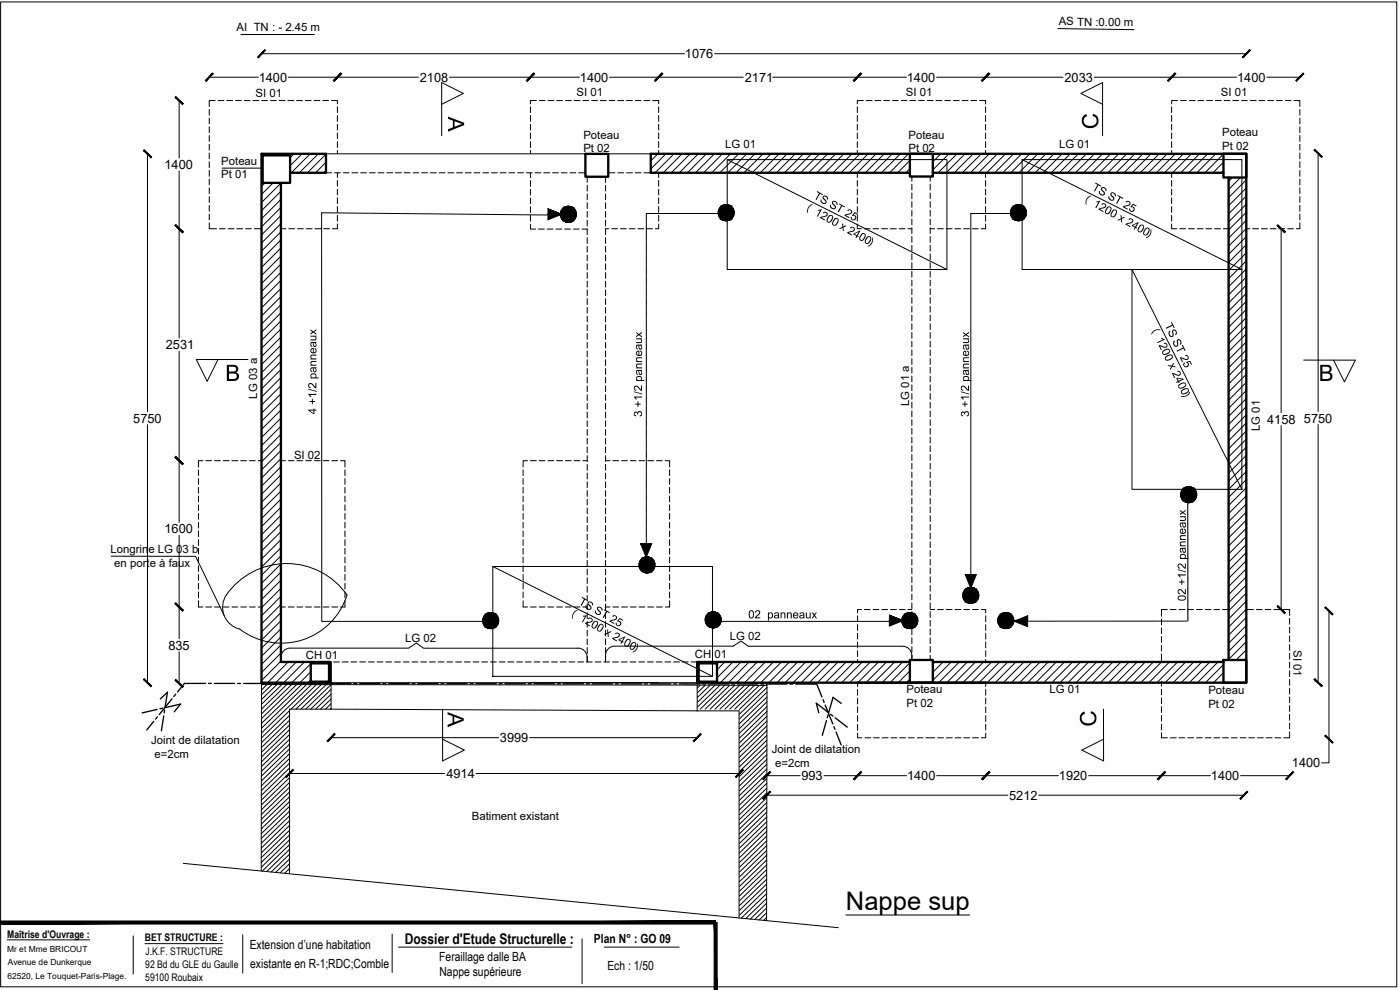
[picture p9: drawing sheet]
<svg xmlns="http://www.w3.org/2000/svg" width="420mm" height="297mm" viewBox="0 0 420 297" stroke-linecap="round" stroke-linejoin="round" font-family="sans-serif">
<defs><g id="words">
<text font-size="7.7" x="253.9" y="272.9">Nappe sup</text>
<text font-size="4.4" x="121.5" y="283.3">Dossier d'Etude Structurelle :</text>
<g font-size="3.8">
<text x="205.6" y="17.5">1076</text>
<text x="77.6" y="24.5">1400</text>
<text x="126" y="24.5">2108</text>
<text x="174.1" y="24.5">1400</text>
<text x="223.5" y="24.5">2171</text>
<text x="272.2" y="24.5">1400</text>
<text x="319.5" y="24.5">2033</text>
<text x="371.3" y="24.5">1400</text>
<text x="49.4" y="50.7">1400</text>
<text x="49.8" y="104.7">2531</text>
<text x="40" y="126.8">5750</text>
<text x="380.3" y="127.1">4158</text>
<text x="391.3" y="126.8">5750</text>
<text x="49.4" y="160">1600</text>
<text x="50.5" y="195">835</text>
<text x="150" y="222.7">3999</text>
<text x="134" y="233.4">4914</text>
<text x="387.7" y="230.2">1400</text>
<text x="240.5" y="234.1">993</text>
<text x="272.2" y="234.1">1400</text>
<text x="302.9" y="240">5212</text>
<text x="317.8" y="234.1">1920</text>
<text x="363.4" y="234.1">1400</text>
<text x="74.9" y="284.8">Extension d’une habitation</text>
<text x="178.3" y="283">Plan N° : GO 09</text>
<text x="75.1" y="290.5">existante en R-1;RDC;Comble</text>
<text x="131.8" y="288.3">Feraillage dalle BA</text>
<text x="131.9" y="292.8">Nappe supérieure</text>
<text x="182.3" y="291">Ech : 1/50</text>
</g>
<g font-size="3.4">
<text x="71" y="9.3">AI TN : - 2.45 m</text>
<text x="317.7" y="7.6">AS TN :0.00 m</text>
<text x="76.7" y="29">SI 01</text>
<text x="173" y="28.8">SI 01</text>
<text x="271.9" y="28.8">SI 01</text>
<text x="366.4" y="28.8">SI 01</text>
<text x="175.1" y="41.6">Poteau</text>
<text x="272.6" y="41.6">Poteau</text>
<text x="366.8" y="40.8">Poteau</text>
<text x="175.1" y="45.7">Pt 02</text>
<text x="217.7" y="44.5">LG 01</text>
<text x="272.6" y="45.7">Pt 02</text>
<text x="317.8" y="44.5">LG 01</text>
<text x="366.8" y="44.9">Pt 02</text>
<text x="66.4" y="49.5">Poteau</text>
<text x="66.4" y="53.5">Pt 01</text>
<text x="77.2" y="119.6" transform="rotate(-90 77.2 119.6)">LG 03 a</text>
<text x="272.9" y="121.9" transform="rotate(-90 272.9 121.9)">LG 01 a</text>
<text x="378.1" y="129.3" transform="rotate(-90 378.1 129.3)">LG 01</text>
<text x="88.2" y="137.8">SI 02</text>
<text x="33.1" y="166">Longrine LG 03 b</text>
<text x="34.3" y="170.1">en porte à faux</text>
<text x="91.8" y="197.8">CH 01</text>
<text x="121.6" y="192.7">LG 02</text>
<text x="208.5" y="197.3">CH 01</text>
<text x="219" y="192.1">LG 02</text>
<text x="388.2" y="195" transform="rotate(90 388.2 195)">SI 01</text>
<text x="272.1" y="208.1">Poteau</text>
<text x="314.9" y="208">LG 01</text>
<text x="362.6" y="208.3">Poteau</text>
<text x="272.1" y="212.2">Pt 02</text>
<text x="362.6" y="212.4">Pt 02</text>
<text x="45.4" y="223.4">Joint de dilatation</text>
<text x="46.4" y="227.4">e=2cm</text>
<text x="231.6" y="226">Joint de dilatation</text>
<text x="232.7" y="230">e=2cm</text>
<text x="141.6" y="245.9">Batiment existant</text>
</g>
<g font-size="3.2">
<text x="2.2" y="281.3">Maîtrise d'Ouvrage :</text>
<text x="43.5" y="282.5">BET STRUCTURE :</text>
<text x="43.6" y="286.4">J.K.F. STRUCTURE</text>
<text x="43.6" y="290.4">92 Bd du GLE du Gaulle</text>
<text x="43.6" y="294.3">59100 Roubaix</text>
</g>
<g font-size="2.5">
<text x="2.2" y="285.5">Mr et Mme BRICOUT</text>
<text x="2.2" y="293.6">62520, Le Touquet-Paris-Plage.</text>
<text x="2.3" y="289.6">Avenue de Dunkerque</text>
</g>
</g></defs>
<!-- layer: Porteur -->
<g fill="none" stroke="#000" stroke-width=".7">
<path d="M78.8 46.6h8.3v8.3h-8.3zM97.8 46.2v5.6h-10.7M97.8 46.2h-19.3v158.6h20.8v-6.2h-15v-143.7M175.7 46.2h6.8v6.8h-6.8zM273.1 51.8h-77.8v-5.6h178.7v158.6h-164.8v-6.2h63.9M273.1 46.2h6.9v6.8h-6.9zM280 51.8h87.2M367.2 46.2h6.8v7.1h-6.8zM368.7 53.3v144.7M93.3 199h5.4v5.5h-5.4zM209.7 199h5.5v5.5h-5.5zM273.1 198h6.9v6.8h-6.9z"/>
<path d="M280 198.6h87.2M367.2 198h6.8v6.8h-6.8zM257.3 204.8h38.5"/>
</g>
<!-- layer: 0 -->
<g fill="none" stroke="#000" stroke-width=".3">
<path d="M72.3 10.4h22.1M317.5 8.6l22.9 .3M78.5 46.2h116.8M78.5 46.2h.1M78.8 48.3l-.3 .3M78.8 50.8l-.3 .3M78.8 53.2l-.3 .3M79.5 54.9l-1 1M81 46.2l-.2 .1M82 54.9l-3.5 3.4M83.4 46.2l-.2 .1M84.3 55l-5.8 5.8"/>
<path d="M84.3 57.4l-5.8 5.8M84.3 59.8l-5.8 5.8M85.8 46.2l-.2 .1M88.2 46.2l-1.1 1.1M90.7 46.2l-3.6 3.5M93.1 46.2l-5.7 5.6M95.5 46.2l-5.7 5.6M97.8 46.3l-5.5 5.5M97.8 48.7l-3.1 3.1M97.8 51.1l-.7 .7M197.4 46.2l-2.1 2.1M199.9 46.2l-4.6 4.5"/>
<path d="M202.3 46.2l-5.7 5.6M204.7 46.2l-5.7 5.6M207.1 46.2l-5.6 5.6M209.6 46.2l-5.7 5.6M212 46.2l-5.7 5.6M214.4 46.2l-5.7 5.6M216.8 46.2l-5.6 5.6M219.3 46.2l-5.7 5.6M221.7 46.2l-5.7 5.6M224.1 46.2l-5.7 5.6M226.5 46.2l-5.6 5.6M229 46.2l-5.7 5.6"/>
<path d="M231.4 46.2l-5.7 5.6M233.8 46.2l-5.6 5.6M236.2 46.2l-5.6 5.6M238.7 46.2l-5.7 5.6M241.1 46.2l-5.7 5.6M243.5 46.2l-5.7 5.6M246 46.2l-5.7 5.6M248.4 46.2l-5.7 5.6M250.8 46.2l-5.7 5.6M253.2 46.2l-5.6 5.6M255.7 46.2l-5.7 5.6M258.1 46.2l-5.7 5.6"/>
<path d="M260.5 46.2l-5.7 5.6M262.9 46.2l-5.6 5.6M265.4 46.2l-5.7 5.6M267.8 46.2l-5.7 5.6M270.2 46.2l-5.7 5.6M272.6 46.2l-5.6 5.6M273.1 48.1l-3.7 3.7M273.1 50.6l-1.3 1.2M282.4 46.2l-2.4 2.4M284.8 46.2l-4.8 4.8M287.2 46.2l-5.7 5.6M289.6 46.2l-5.6 5.6"/>
<path d="M292.1 46.2l-5.7 5.6M294.5 46.2l-5.7 5.6M296.9 46.2l-5.7 5.6M299.3 46.2l-5.6 5.6M301.8 46.2l-5.7 5.6M304.2 46.2l-5.7 5.6M306.6 46.2l-5.7 5.6M309.1 46.2l-5.7 5.6M311.5 46.2l-5.7 5.6M313.9 46.2l-5.7 5.6M316.3 46.2l-5.7 5.6M318.7 46.2l-5.6 5.6"/>
<path d="M321.2 46.2l-5.7 5.6M323.6 46.2l-5.7 5.6M326 46.2l-5.6 5.6M328.5 46.2l-5.7 5.6M330.9 46.2l-5.7 5.6M333.3 46.2l-5.7 5.6M335.7 46.2l-5.6 5.6M338.2 46.2l-5.7 5.6M340.6 46.2l-5.7 5.6M343 46.2l-5.7 5.6M345.4 46.2l-5.6 5.6M347.9 46.2l-5.7 5.6"/>
<path d="M350.3 46.2l-5.7 5.6M352.7 46.2l-5.7 5.6M355.2 46.2l-5.7 5.6M357.6 46.2l-5.7 5.6M360 46.2l-5.7 5.6M362.4 46.2l-5.7 5.6M364.8 46.2l-5.6 5.6M366.9 46.5l-5.3 5.3M366.9 48.9l-2.9 2.9M366.9 51.4l-.4 .4M369.9 53.3l-1.2 1.1M372.3 53.3l-3.6 3.6"/>
<path d="M374 54l-5.3 5.3M374 56.4l-5.3 5.3M374 58.8l-5.3 5.4M84.3 62.2l-5.8 5.9M84.3 64.7l-5.8 5.8M84.3 67.1l-5.8 5.8M84.3 69.5l-5.8 5.9M84.3 72l-5.8 5.8M84.3 74.4l-5.8 5.8M84.3 76.8l-5.8 5.9M84.3 79.3l-5.8 5.8M194 64.1v.1"/>
<path d="M194 64.3v.2M194 64.6v.2M194 64.8v.2M194 65.1v.2M194 65.4v.2M194 65.7v.2M194 65.9v.2M194 66.2v.2M194 66.5v.2M194 66.8v.2M194 67v.2M194 67.3v.2"/>
<path d="M194 67.6v.2M194 67.9v.2M194 68.1v.2M194 68.4v1.8M194 70.3v.2M194 70.6v.2M194 70.9v.2M194 71.1v.2M194 71.4v.2M194 71.7v.2M194 72v.2M194 72.2v.2"/>
<path d="M194 72.5v.2M194 72.8v.2M194 73.1v.2M194 73.3v.2M194 73.6v.2M194 73.9v.2M194 74.2v.2M194 74.5v.1M194 74.7v.2M194 75v.2M194 75.3v.2M194 75.6v.1"/>
<path d="M194 75.8v.2M194 76.1v.2M194 76.4v.2M194 76.7v.1M194 76.9v.2M194 77.2v.2M194 77.5v.2M194 77.8v.1M194 78v.2M194 78.3v.2M194 78.6v.2M194 78.9v.1"/>
<path d="M194 79.1v.2M194 79.4v.2M194 79.7v.2M194 80v.1M374 61.2l-5.3 5.4M374 63.7l-5.3 5.3M374 66.1l-5.3 5.3M374 68.5l-5.3 5.4M374 71l-5.3 5.3M374 73.4l-5.3 5.3M374 75.8l-5.3 5.4M374 78.3l-5.3 5.3"/>
<path d="M84.3 81.7l-5.8 5.8M84.3 84.1l-5.8 5.8M84.3 86.6l-5.8 5.8M84.3 89l-5.8 5.8M84.3 91.4l-5.8 5.8M84.3 93.9l-5.8 5.8M84.3 96.3l-5.8 5.8M84.3 98.7l-5.8 5.8M194 80.2v.2M194 80.5v.2M194 80.8v.2M194 81.1v.1"/>
<path d="M194 81.3v.2M194 81.6v.2M194 81.9v.2M194 82.2v.1M194 82.4v.2M194 82.7v.2M194 83v.2M194 83.3v.1M194 83.5v1.9M194 85.4v.2M194 85.7v.2M194 86v.2"/>
<path d="M194 86.3v.2M194 86.5v.2M194 86.8v.2M194 87.1v.2M194 87.4v.2M194 87.6v.2M194 87.9v.2M194 88.2v.2M194 88.5v.2M194 88.7v.2M194 89v.2M194 89.3v.2"/>
<path d="M194 89.6v.2M194 89.8v.2M194 90.1v.2M194 90.4v.2M194 90.7v.2M194 90.9v.2M194 91.2v.2M194 91.5v.2M194 91.8v.2M194 92v.2M194 92.3v.2M194 92.6v.2"/>
<path d="M194 92.9v.2M194 93.1v.2M194 93.4v.2M194 93.7v.2M194 94v.2M194 94.2v.2M194 94.5v.2M194 94.8v.2M194 95.1v.2M194 95.3v.2M194 95.6v.2M194 95.9v.2"/>
<path d="M194 96.2v.2M194 96.4v.2M194 96.7v.2M194 97v.2M194 97.3v.2M194 97.5v.2M194 97.8v.2M194 98.1v.2M194 98.4v.2M194 98.6v1.9M374 80.7l-5.3 5.3M374 83.1l-5.3 5.4"/>
<path d="M374 85.6l-5.3 5.3M374 88l-5.3 5.3M374 90.4l-5.3 5.4M374 92.8l-5.3 5.4M374 95.3l-5.3 5.3M374 97.7l-5.3 5.3M84.3 101.1l-5.8 5.9M84.3 103.6l-5.8 5.8M84.3 106l-5.8 5.8M84.3 108.4l-5.8 5.9M84.3 110.9l-5.8 5.8M84.3 113.3l-5.8 5.8"/>
<path d="M84.3 115.7l-5.8 5.8M84.3 118.2l-5.8 5.8M194 100.5v.2M194 100.8v.2M194 101.1v.2M194 101.4v.2M194 101.6v.2M194 101.9v.2M194 102.2v.2M194 102.5v.2M194 102.8v.1M194 103v.2"/>
<path d="M194 103.3v.2M194 103.6v.2M194 103.9v.1M194 104.1v.2M194 104.4v.2M194 104.7v.2M194 105v.1M194 105.2v.2M194 105.5v.2M194 105.8v.2M194 106.1v.1M194 106.3v.2"/>
<path d="M194 106.6v.2M194 106.9v.2M194 107.2v.1M194 107.4v.2M194 107.7v.2M194 108v.2M194 108.3v.1M194 108.5v.2M194 108.8v.2M194 109.1v.2M194 109.4v.1M194 109.6v.2"/>
<path d="M194 109.9v.2M194 110.2v.2M194 110.5v.1M194 110.7v.2M194 111v.2M194 111.3v.2M194 111.6v.1M194 111.8v.2M194 112.1v.2M194 112.4v.2M194 112.7v.1M194 112.9v.2"/>
<path d="M194 113.2v.2M194 113.5v.2M194 113.8v.1M194 114v1.9M194 115.9v.2M194 116.2v.2M194 116.5v.2M194 116.8v.2M194 117v.2M194 117.3v.2M194 117.6v.2M194 117.9v.2"/>
<path d="M194 118.1v.2M194 118.4v.2M194 118.7v.2M194 119v.2M194 119.2v.2M194 119.5v.2M194 119.8v.2M374 100.1l-5.3 5.4M374 102.6l-5.3 5.3M374 105l-5.3 5.3M374 107.4l-5.3 5.4M374 109.9l-5.3 5.3"/>
<path d="M374 112.3l-5.3 5.3M374 114.7l-5.3 5.4M374 117.2l-5.3 5.3M374 119.6l-5.3 5.3M84.3 120.6l-5.8 5.8M84.3 123l-5.8 5.8M84.3 125.5l-5.8 5.8M84.3 127.9l-5.8 5.8M84.3 130.3l-5.8 5.9M84.3 132.7l-5.8 5.9M84.3 135.2l-5.8 5.8M84.3 137.6l-5.8 5.8"/>
<path d="M194 120.1v.2M194 120.3v.2M194 120.6v.2M194 120.9v.2M194 121.2v.2M194 121.4v.2M194 121.7v.2M194 122v.2M194 122.3v.2M194 122.5v.2M194 122.8v.2M194 123.1v.2"/>
<path d="M194 123.4v.2M194 123.6v.2M194 123.9v.2M194 124.2v.2M194 124.5v.2M194 124.7v.2M194 125v.2M194 125.3v.2M194 125.6v.2M194 125.8v.2M194 126.1v.2M194 126.4v.2"/>
<path d="M194 126.7v.2M194 126.9v.2M194 127.2v.2M194 127.5v.2M194 127.8v.2M194 128v.2M194 128.3v.2M194 128.6v.2M194 128.9v.2M194 129.1v1.9M194 131v.2M194 131.3v.2"/>
<path d="M194 131.6v.2M194 131.9v.2M194 132.2v.1M194 132.4v.2M194 132.7v.2M194 133v.2M194 133.3v.1M194 133.5v.2M194 133.8v.2M194 134.1v.2M194 134.4v.1M194 134.6v.2"/>
<path d="M194 134.9v.2M194 135.2v.2M194 135.5v.1M194 135.7v.2M194 136v.2M194 136.3v.2M194 136.6v.1M194 136.8v.2M194 137.1v.2M194 137.4v.2M194 137.7v.1M194 137.9v.2"/>
<path d="M194 138.2v.2M194 138.5v.2M194 138.8v.1M194 139v.2M194 139.3v.2M194 139.6v.2M194 139.9v.1M374 122l-5.3 5.4M374 124.4l-5.3 5.4M374 126.9l-5.3 5.3M374 129.3l-5.3 5.3M374 131.7l-5.3 5.4"/>
<path d="M374 134.2l-5.3 5.3M374 136.6l-5.3 5.4M374 139l-5.3 5.4M84.3 140l-5.8 5.9M84.3 142.5l-5.8 5.8M84.3 144.9l-5.8 5.8M84.3 147.3l-5.8 5.8M84.3 149.8l-5.8 5.8M84.3 152.2l-5.8 5.8M84.3 154.6l-5.8 5.9M84.3 157.1l-5.8 5.8M84.3 159.5l-5.8 5.8"/>
<path d="M194 140.1v.2M194 140.4v.2M194 140.7v.2M194 141v.1M194 141.2v.2M194 141.5v.2M194 141.8v.2M194 142.1v.1M194 142.3v.2M194 142.6v.2M194 142.9v.2M194 143.2v.1"/>
<path d="M194 143.4v.2M194 143.7v.2M194 144v.2M194 144.3v1.8M194 146.2v.2M194 146.4v.2M194 146.7v.2M194 147v.2M194 147.3v.2M194 147.5v.2M194 147.8v.2M194 148.1v.2"/>
<path d="M194 148.4v.2M194 148.6v.2M194 148.9v.2M194 149.2v.2M194 149.5v.2M194 149.7v.2M194 150v.2M194 150.3v.2M194 150.6v.2M194 150.8v.2M194 151.1v.2M194 151.4v.2"/>
<path d="M194 151.7v.2M194 151.9v.2M194 152.2v.2M194 152.5v.2M194 152.8v.2M194 153v.2M194 153.3v.2M194 153.6v.2M194 153.9v.2M194 154.1v.2M194 154.4v.2M194 154.7v.2"/>
<path d="M194 155v.2M194 155.2v.2M194 155.5v.2M194 155.8v.2M194 156.1v.2M194 156.3v.2M194 156.6v.2M194 156.9v.2M194 157.2v.2M194 157.4v.2M194 157.7v.2M194 158v.2"/>
<path d="M194 158.3v.2M194 158.5v.2M194 158.8v.2M194 159.1v.2M194 159.4v.2M194 159.6v1.6M356.5 146.8v.8M356.5 147.6v.2M356.5 147.9v.2M356.5 148.2v.2M356.5 148.5v.2M356.5 148.7v.2"/>
<path d="M356.5 149v.2M356.5 149.3v.2M356.5 149.6v.2M356.5 149.8v.2M356.5 150.1v.2M356.5 150.4v.2M356.5 150.7v.2M356.5 150.9v.2M356.5 151.2v.2M356.5 151.5v.2M356.5 151.8v.2M356.5 152v.2"/>
<path d="M356.5 152.3v.2M356.5 152.6v.2M356.5 152.9v.2M356.5 153.1v.2M356.5 153.4v.2M356.5 153.7v.2M356.5 154v.2M356.5 154.2v.2M356.5 154.5v.2M356.5 154.8v.2M356.5 155.1v.2M356.5 155.3v.2"/>
<path d="M356.5 155.6v.2M356.5 155.9v.2M356.5 156.2v.2M356.5 156.4v.2M356.5 156.7v.2M356.5 157v.2M356.5 157.3v.2M356.5 157.6v.1M356.5 157.8v.2M356.5 158.1v.2M356.5 158.4v.2M356.5 158.7v.1"/>
<path d="M356.5 158.9v.2M356.5 159.2v.2M356.5 159.5v.2M356.5 159.8v.1M374 141.5l-5.3 5.3M374 143.9l-5.3 5.4M374 146.3l-5.3 5.4M374 148.8l-5.3 5.3M374 151.2l-5.3 5.3M374 153.6l-5.3 5.4M374 156l-5.3 5.4M374 158.5l-5.3 5.3"/>
<path d="M84.3 166.8l-5.8 5.8M84.3 161.9l-5.8 5.9M84.3 164.3l-5.8 5.9M84.3 169.2l-5.8 5.8M84.3 171.6l-5.8 5.9M84.3 174.1l-5.8 5.8M84.3 176.5l-5.8 5.8M84.3 178.9l-5.8 5.9M194 161.3v.2M194 161.6v.1M194 161.8v.2M194 162.1v.2"/>
<path d="M194 162.4v.2M194 162.7v.1M194 162.9v.2M194 163.2v.2M194 163.5v.2M194 163.8v.1M194 164v.2M194 164.3v.2M194 164.6v.2M194 164.9v.1M194 165.1v.2M194 165.4v.2"/>
<path d="M194 165.7v.2M194 166v.1M194 166.2v.2M194 166.5v.2M194 166.8v.2M194 167.1v.1M194 167.3v.2M194 167.6v.2M194 167.9v.2M194 168.2v.1M194 168.4v.2M194 168.7v.2"/>
<path d="M194 169v.2M194 169.3v.1M194 169.5v.2M194 169.8v.2M194 170.1v.2M194 170.4v.1M194 170.6v.2M194 170.9v.2M194 171.2v.1M356.5 160v.2M356.5 160.3v.2M356.5 160.6v.2"/>
<path d="M356.5 160.9v.1M356.5 161.1v1.8M356.5 163v.2M356.5 163.3v.2M356.5 163.6v.2M356.5 163.9v.1M356.5 164.1v.2M356.5 164.4v.2M356.5 164.7v.2M356.5 165v.1M356.5 165.2v.2M356.5 165.5v.2"/>
<path d="M356.5 165.8v.2M356.5 166.1v.2M356.5 166.3v.2M356.5 166.6v.2M356.5 166.9v.2M356.5 167.2v.2M356.5 167.4v.2M356.5 167.7v.2M356.5 168v.2M356.5 168.3v.2M356.5 168.5v.2M356.5 168.8v.2"/>
<path d="M356.5 169.1v.2M356.5 169.4v.2M356.5 169.6v.2M356.5 169.9v.2M356.5 170.2v.2M356.5 170.5v.2M356.5 170.7v.2M356.5 171v.2M356.5 171.3v.2M356.5 171.6v.2M356.5 171.8v.2M356.5 172.1v.2"/>
<path d="M356.5 172.4v.2M356.5 172.7v.2M356.5 172.9v.2M356.5 173.2v.2M356.5 173.5v.2M356.5 173.8v.2M356.5 174v.2M356.5 174.3v.2M356.5 174.6v.2M356.5 174.9v.2M356.5 175.1v.2M356.5 175.4v.2"/>
<path d="M356.5 175.7v.2M356.5 176v.2M356.5 176.2v1.9M356.5 178.1v.2M356.5 178.4v.2M356.5 178.7v.2M356.5 179v.2M356.5 179.2v.2M356.5 179.5v.2M356.5 179.8v.2M374 160.9l-5.3 5.4M374 163.4l-5.3 5.3"/>
<path d="M374 165.8l-5.3 5.3M374 168.2l-5.3 5.4M374 170.7l-5.3 5.3M374 173.1l-5.3 5.3M374 175.5l-5.3 5.4M374 177.9l-5.3 5.4M84.3 181.4l-5.8 5.8M84.3 183.8l-5.8 5.8M84.3 186.2l-5.8 5.9M84.3 188.7l-5.8 5.8M84.3 191.1l-5.8 5.8M84.3 193.5l-5.8 5.9"/>
<path d="M84.3 195.9l-5.8 5.9M84.3 198.4l-5.8 5.8M86.5 198.6l-6.2 6.2M88.9 198.6l-6.2 6.2M91.4 198.6l-6.2 6.2M93.3 199.1l-5.7 5.7M93.8 198.6l-.5 .4M96.2 198.6l-.4 .4M98.6 198.6l-.4 .4M209.7 199.2l-.5 .4M210.2 198.6l-.4 .4M212.7 198.6l-.4 .4"/>
<path d="M215.1 198.6l-.4 .4M217.5 198.6l-2.3 2.4M220 198.6l-4.8 4.8M222.4 198.6l-6.2 6.2M224.8 198.6l-6.2 6.2M227.2 198.6l-6.2 6.2M229.7 198.6l-6.2 6.2M232.1 198.6l-6.2 6.2M234.5 198.6l-6.2 6.2M236.9 198.6l-6.2 6.2M239.4 198.6l-6.2 6.2M241.8 198.6l-6.2 6.2"/>
<path d="M244.2 198.6l-6.2 6.2M246.7 198.6l-6.3 6.2M249.1 198.6l-6.2 6.2M251.5 198.6l-6.2 6.2M253.9 198.6l-6.2 6.2M256.3 198.6l-6.2 6.2M258.8 198.6l-6.2 6.2M261.2 198.6l-6.2 6.2M263.6 198.6l-6.2 6.2M266.1 198.6l-6.2 6.2M268.5 198.6l-6.2 6.2M270.9 198.6l-6.2 6.2"/>
<path d="M273.1 198.9l-6 5.9M280.6 198.6l-.6 .7M283 198.6l-3 3.1M285.5 198.6l-5.5 5.5M287.9 198.6l-6.2 6.2M290.3 198.6l-6.2 6.2M292.8 198.6l-6.2 6.2M295.2 198.6l-6.2 6.2M297.6 198.6l-6.2 6.2M300 198.6l-6.2 6.2M302.5 198.6l-6.3 6.2M304.9 198.6l-6.2 6.2"/>
<path d="M307.3 198.6l-6.2 6.2M309.7 198.6l-6.2 6.2M312.2 198.6l-6.2 6.2M314.6 198.6l-6.2 6.2M317 198.6l-6.2 6.2M319.4 198.6l-6.2 6.2M321.9 198.6l-6.2 6.2M324.3 198.6l-6.2 6.2M326.7 198.6l-6.2 6.2M329.1 198.6l-6.2 6.2M331.6 198.6l-6.2 6.2M334 198.6l-6.2 6.2"/>
<path d="M336.4 198.6l-6.2 6.2M338.9 198.6l-6.2 6.2M341.3 198.6l-6.2 6.2M343.7 198.6l-6.2 6.2M346.1 198.6l-6.2 6.2M348.6 198.6l-6.3 6.2M351 198.6l-6.2 6.2M353.4 198.6l-6.2 6.2M355.8 198.6l-6.2 6.2M356.5 180.1v.2M356.5 180.3v.2M356.5 180.6v.2"/>
<path d="M356.5 180.9v.2M356.5 181.2v.2M356.5 181.4v.2M356.5 181.7v.2M356.5 182v.2M356.5 182.3v.2M356.5 182.5v.2M356.5 182.8v.2M356.5 183.1v.2M356.5 183.4v.2M356.5 183.6v.2M356.5 183.9v.2"/>
<path d="M356.5 184.2v.2M356.5 184.5v.2M356.5 184.7v.2M356.5 185v.2M356.5 185.3v.2M356.5 185.6v.2M356.5 185.9v.1M356.5 186.1v.2M358.3 198.6l-6.2 6.2M360.7 198.6l-6.2 6.2M363.1 198.6l-6.2 6.2M365.5 198.6l-6.2 6.2"/>
<path d="M367.2 199.4l-5.4 5.4M374 180.4l-5.3 5.3M374 182.8l-5.3 5.3M374 185.2l-5.3 5.4M374 187.7l-5.3 5.3M374 190.1l-5.3 5.3M374 192.5l-5.3 5.4M374 195l-3 3M374 197.4l-.6 .6M78.5 205.4l-.1 55.9M84.3 204.8h124.9M93.3 201.6l-3.3 3.2"/>
<path d="M93.3 204l-.9 .8M95.1 204.5l-.3 .3M97.6 204.5l-.3 .3M99.3 200.4l-.6 .5M99.3 202.8l-.6 .6M99.4 212.8h-12.5v49.4M99.4 212.8l109.8 .5M99.4 205.4v7.4M209.2 213.3h12.6v62.1M209.2 205.6v7.7M209.7 201.6l-.5 .5M209.7 204l-.5 .5"/>
<path d="M211.6 204.5l-.3 .3M214 204.5l-.3 .3M230.2 205.7l-.1 70.5M273.1 201.3l-3.5 3.5M273.1 203.7l-1.1 1.1M367.2 201.8l-3 3M367.2 204.3l-.6 .5M55 259l196.6 19.3M174.7 281.7v13.5"/>
</g>
<circle cx="230.1" cy="205.4" r=".26" fill="#000"/>
<!-- layer: linteaux -->
<g fill="none" stroke="#000" stroke-width=".3">
<path d="M78.7 205.4l-.2 .2M80.1 205.4l-1.6 1.6M81.6 205.4l-3.1 3M83.1 205.4l-4.6 4.5M84.6 205.4l-6.1 5.9M86.1 205.4l-7.6 7.4M86.9 213.2l-8.4 8.2M86.9 214.7l-8.4 8.1M86.9 216.1l-8.4 8.2M86.9 217.5l-8.4 8.2M86.9 219l-8.4 8.1M87.5 205.4l-9 8.8"/>
<path d="M89 205.4l-10.5 10.2M90.5 205.4l-12 11.7M92 205.4l-13.5 13.1M93.5 205.4l-15 14.5M95 205.4l-7.7 7.4M96.4 205.4l-7.6 7.4M97.9 205.4l-7.6 7.4M99.4 205.4l-7.6 7.4M99.4 206.8l-6.2 6M99.4 208.3l-4.7 4.5M99.4 209.7l-3.2 3.1M99.4 211.1l-1.7 1.7"/>
<path d="M99.4 212.6l-.2 .2M210.1 205.6l-.8 .8M211.6 205.6l-2.3 2.2M213.1 205.6l-3.8 3.6M214.5 205.6l-5.1 5.1M216 205.6l-6.6 6.5M217.5 205.6l-7.4 7.2M219 205.6l-7.4 7.2M220.5 205.6l-7.4 7.2M221.9 205.6l-7.3 7.2M223.4 205.7l-7.3 7.1M224.9 205.7l-7.3 7.1"/>
<path d="M226.4 205.7l-7.4 7.1M227.8 205.7l-7.3 7.1M229.3 205.7l-7.4 7.2M230.2 207.7l-8.3 8M230.2 209.1l-8.3 8.1M230.2 210.6l-8.3 8M230.2 212l-8.3 8M230.2 213.5l-8.3 8M230.2 214.9l-8.3 8M230.2 216.3l-8.3 8M230.2 217.8l-8.3 8M230.2 219.2l-8.3 8"/>
<path d="M230.2 206.3l-8.3 8M86.9 220.4l-8.4 8.2M86.9 221.8l-8.5 8.2M86.9 223.3l-8.5 8.1M86.9 224.7l-8.5 8.2M86.9 226.2l-8.5 8.1M86.9 227.6l-8.5 8.2M86.9 229l-8.5 8.2M86.9 230.4l-8.5 8.2M86.9 231.9l-8.5 8.2M86.9 233.3l-8.5 8.2M86.9 234.8l-8.5 8.2"/>
<path d="M86.9 236.2l-8.5 8.2M86.9 237.6l-8.5 8.2M86.9 239.1l-8.5 8.2M230.1 235l-8.2 8M230.1 236.5l-8.2 7.9M230.1 237.9l-8.2 8M230.1 239.3l-8.2 8M230.1 220.6l-8.2 8M230.1 222.1l-8.2 8M230.1 223.5l-8.2 8M230.1 225l-8.2 7.9M230.1 226.4l-8.2 8"/>
<path d="M230.1 227.8l-8.2 8M230.1 229.3l-8.2 8M230.1 230.7l-8.2 8M230.1 232.1l-8.2 8M230.1 233.6l-8.2 8M86.9 240.5l-8.5 8.2M86.9 241.9l-8.5 8.2M86.9 243.4l-8.5 8.2M86.9 244.8l-8.5 8.2M86.9 246.2l-8.5 8.3M86.9 247.7l-8.5 8.2M86.9 249.1l-8.5 8.2"/>
<path d="M86.9 250.6l-8.5 8.2M86.9 252l-8.5 8.2M86.9 253.4l-8.2 8M86.9 254.9l-6.9 6.6M86.9 256.3l-5.5 5.3M86.9 257.7l-4.2 4.1M86.9 259.2l-2.8 2.7M230.1 248l-8.2 7.9M230.1 249.4l-8.2 8M230.1 250.9l-8.2 7.9M230.1 252.3l-8.2 7.9M230.1 253.7l-8.2 8"/>
<path d="M230.1 255.2l-8.2 7.9M230.1 256.6l-8.2 7.9M230.1 258l-8.2 8M230.1 259.5l-8.2 7.9M230.1 240.8l-8.2 7.9M230.1 242.2l-8.2 8M230.1 243.7l-8.2 7.9M230.1 245.1l-8.2 8M230.1 246.5l-8.2 8M86.9 260.6l-1.5 1.4M86.9 262l-.1 .2M230.1 273.9l-2.3 2.1"/>
<path d="M230.1 275.3l-.9 .8M230.1 260.9l-8.2 7.9M230.1 262.3l-8.2 8M230.1 263.8l-8.2 7.9M230.1 265.2l-8.2 8M230.1 266.7l-8.2 7.9M230.1 268.1l-7.6 7.4M230.1 269.5l-6.3 6.1M230.1 271l-5 4.8M230.1 272.4l-3.6 3.5"/>
</g>
<!-- layer: AL Fondations -->
<g fill="none" stroke="#000" stroke-width=".3">
<path d="M62.8 32.8v1.8M62.8 35.4v1.8M62.8 38v1.8M64.6 30.2h-1.8v1.7M65.5 30.2h1.7M68.1 30.2h1.7M70.7 30.2h1.7M73.3 30.2h1.8M75.9 30.2h1.8M78.5 30.2h1.8M81.2 30.2h1.7M83.8 30.2h1.7"/>
<path d="M86.4 30.2h1.7M89 30.2h1.8M91.6 30.2h1.8M94.3 30.2h1.7M96.9 30.2h1.7M99.5 30.2h1.8v1M101.3 32.1v1.7M101.3 34.7v1.7M101.3 37.3v1.7M101.3 39.9v1.7M159.2 32.1v1.7M159.2 34.7v1.7"/>
<path d="M159.2 37.3v1.7M159.2 39.9v1.7M161 30.2h-1.8v1M161.9 30.2h1.7M164.5 30.2h1.7M167.1 30.2h1.7M169.7 30.2h1.8M172.3 30.2h1.8M174.9 30.2h1.8M177.6 30.2h1.7M180.2 30.2h1.7M182.8 30.2h1.7"/>
<path d="M185.4 30.2h1.8M188 30.2h1.8M190.6 30.2h1.8M193.3 30.2h1.7M195.9 30.2h1.8v1M197.7 32.1v1.7M197.7 34.7v1.7M197.7 37.3v1.7M197.7 39.9v1.7M257.3 32.1v1.7M257.3 34.7v1.7M257.3 37.3v1.7"/>
<path d="M257.3 39.9v1.7M259.1 30.2h-1.8v1M260 30.2h1.7M262.6 30.2h1.7M265.2 30.2h1.8M267.8 30.2h1.8M270.4 30.2h1.8M273.1 30.2h1.7M275.7 30.2h1.7M278.3 30.2h1.7M280.9 30.2h1.8M283.5 30.2h1.8"/>
<path d="M286.1 30.2h1.8M288.8 30.2h1.7M291.4 30.2h1.7M294 30.2h1.8v1M295.8 32.1v1.7M295.8 34.7v1.7M295.8 37.3v1.7M295.8 39.9v1.7M351.6 32.1v1.7M351.6 34.7v1.7M351.6 37.3v1.7M351.6 39.9v1.7"/>
<path d="M353.4 30.2h-1.8v1M354.3 30.2h1.7M356.9 30.2h1.7M359.5 30.2h1.8M362.1 30.2h1.8M364.7 30.2h1.8M367.4 30.2h1.7M370 30.2h1.7M372.6 30.2h1.8M375.2 30.2h1.8M377.8 30.2h1.8M380.4 30.2h1.8"/>
<path d="M383.1 30.2h1.7M385.7 30.2h1.7M388.3 30.2h1.8v1.7M390.1 32.8v1.8M390.1 35.4v1.8M390.1 38v1.8M62.8 40.7v1.7M62.8 43.3v1.7M62.8 45.9v1.8M62.8 48.5v1.8M62.8 51.1v1.8M62.8 53.7v1.8"/>
<path d="M62.8 56.4v1.7M62.8 59v1.7M87 51.8h2M89.9 51.8h1.8M92.5 51.8h1.8M95.2 51.8h1.7M97.8 51.8h1.7M100.4 51.8h1.7M101.3 42.5v1.8M101.3 45.1v1.1M101.3 51.8v1.5M101.3 54.1v1.8"/>
<path d="M101.3 56.7v1.8M101.3 59.4v1.7M103 51.8h1.8M105.6 51.8h1.8M108.2 51.8h1.8M110.9 51.8h1.7M113.5 51.8h1.7M116.1 51.8h1.7M118.7 51.8h1.8M121.3 51.8h1.8M124 51.8h1.7M126.6 51.8h1.7"/>
<path d="M129.2 51.8h1.7M131.8 51.8h1.7M134.4 51.8h1.8M137 51.8h1.8M139.7 51.8h1.7M142.3 51.8h1.7M144.9 51.8h1.7M147.5 51.8h1.7M150.1 51.8h1.8M152.7 51.8h1.8M155.4 51.8h1.7M158 51.8h1.7"/>
<path d="M159.2 42.5v1.8M159.2 45.1v1.1M159.2 51.8v1.5M159.2 54.2v1.7M159.2 56.8v1.7M159.2 59.4v1.8M160.6 51.8h1.7M163.2 51.8h1.8M165.8 51.8h1.8M168.4 51.8h1.8M171 51.8h1.8M173.7 51.8h2"/>
<path d="M176.2 53v1.7M176.2 55.6v1.7M176.2 58.2v1.8M181.7 53v1.7M181.7 55.6v1.7M181.7 58.2v1.8M182.5 51.8h2.1M185.4 51.8h1.8M188 51.8h1.8M190.7 51.8h1.7M193.3 51.8h2M197.7 42.5v1.8"/>
<path d="M197.7 45.1v1.1M197.7 51.8v1.5M197.7 54.1v1.8M197.7 56.7v1.8M197.7 59.4v1.7M257.3 42.5v1.8M257.3 45.1v1.1M257.3 51.8v1.5M257.3 54.1v1.8M257.3 56.7v1.8M257.3 59.4v1.7M273.7 53v1.4"/>
<path d="M273.7 55.3v1.7M273.7 57.9v1.7M279.2 53v1.4M279.2 55.3v1.7M279.2 57.9v1.7M295.8 42.5v1.8M295.8 45.1v1.1M295.8 51.8v1.5M295.8 54.1v1.8M295.8 56.7v1.8M295.8 59.4v1.7M351.6 42.5v1.8"/>
<path d="M351.6 45.1v1.1M351.6 51.8v1.5M351.6 54.1v1.8M351.6 56.7v1.8M351.6 59.4v1.7M390.1 40.7v1.7M390.1 43.3v1.7M390.1 45.9v1.8M390.1 48.5v1.8M390.1 51.1v1.8M390.1 53.7v1.8M390.1 56.4v1.7"/>
<path d="M390.1 59v1.7M62.8 66.9v1.7h2.2M62.8 61.6v1.8M62.8 64.2v1.8M65.8 68.6h1.8M68.5 68.6h1.7M71.1 68.6h1.7M73.7 68.6h1.7M76.3 68.6h2.2M84.3 68.6h1.5M86.7 68.6h1.7M89.3 68.6h1.7"/>
<path d="M91.9 68.6h1.8M94.5 68.6h1.8M97.2 68.6h1.7M101.3 67.2v1.4h-1.5M101.3 62v1.7M101.3 64.6v1.7M159.2 67.3v1.4h1.5M159.2 62v1.8M159.2 64.7v1.7M161.6 68.7h1.7M164.2 68.7h1.8M166.8 68.7h1.8"/>
<path d="M169.5 68.7h1.7M172.1 68.7h1.7M174.7 68.7h1.5M176.2 60.8v1.8M176.2 63.4v1.8M176.2 66v1.8M176.2 68.7v1.7M176.2 71.3v1.7M176.2 73.9v1.8M176.2 76.5v1.8M176.2 79.1v1.8M181.7 60.8v1.8"/>
<path d="M181.7 63.4v1.8M181.7 66v1.8M181.7 71.3v1.7M181.7 73.9v1.8M181.7 76.5v1.8M181.7 79.1v1.8M182.7 68.6h-1v1.8M183.6 68.6h1.7M186.2 68.6h1.8M188.8 68.6h1.8M191.5 68.6h1.7M194.1 68.6h1.7"/>
<path d="M197.7 67.2v1.4h-1M197.7 62v1.7M197.7 64.6v1.7M257.3 67.2v1.4h1.2M257.3 62v1.7M257.3 64.6v1.7M259.4 68.6h1.7M262 68.6h1.7M264.6 68.6h1.8M267.2 68.6h1.8M269.9 68.6h1.7M272.5 68.6h1.2"/>
<path d="M273.7 60.5v1.7M273.7 63.1v1.8M273.7 65.7v1.8M273.7 68.3v1.8M273.7 71v1.7M273.7 73.6v1.7M273.7 76.2v1.7M273.7 78.8v1.7M279.2 68.6h1.3M279.2 60.5v1.7M279.2 63.1v1.8M279.2 65.7v1.8"/>
<path d="M279.2 68.3v1.8M279.2 71v1.7M279.2 73.6v1.7M279.2 76.2v1.7M279.2 78.8v1.7M281.4 68.6h1.7M284 68.6h1.7M286.6 68.6h1.7M289.2 68.6h1.8M291.8 68.6h1.8M295.8 67.2v1.4h-1.4M295.8 62v1.7"/>
<path d="M295.8 64.6v1.7M351.6 67.2v1.4h1.6M351.6 62v1.7M351.6 64.6v1.7M354.1 68.6h1.7M356.7 68.6h1.7M359.3 68.6h1.7M361.9 68.6h1.8M364.5 68.6h1.8M367.2 68.6h1.5M374 68.6h1.1M376 68.6h1.7"/>
<path d="M378.6 68.6h1.7M381.2 68.6h1.7M383.8 68.6h1.8M386.4 68.6h1.8M390.1 66.9v1.7h-1.1M390.1 61.6v1.8M390.1 64.2v1.8M176.2 81.8v1.7M176.2 84.4v1.7M176.2 87v1.7M176.2 89.6v1.8M176.2 92.2v1.8"/>
<path d="M176.2 94.9v1.7M176.2 97.5v1.7M181.7 81.8v1.7M181.7 84.4v1.7M181.7 87v1.7M181.7 89.6v1.8M181.7 92.2v1.8M181.7 94.9v1.7M181.7 97.5v1.7M273.7 81.4v1.8M273.7 84v1.8M273.7 86.7v1.7"/>
<path d="M273.7 89.3v1.7M273.7 91.9v1.7M273.7 94.5v1.8M273.7 97.1v1.8M273.7 99.7v1.8M279.2 81.4v1.8M279.2 84v1.8M279.2 86.7v1.7M279.2 89.3v1.7M279.2 91.9v1.7M279.2 94.5v1.8M279.2 97.1v1.8"/>
<path d="M279.2 99.7v1.8M176.2 100.1v1.7M176.2 102.7v1.7M176.2 105.3v1.8M176.2 107.9v1.8M176.2 110.6v1.7M176.2 113.2v1.7M176.2 115.8v1.7M176.2 118.4v1.7M181.7 100.1v1.7M181.7 102.7v1.7M181.7 105.3v1.8"/>
<path d="M181.7 107.9v1.8M181.7 110.6v1.7M181.7 113.2v1.7M181.7 115.8v1.7M181.7 118.4v1.7M273.7 102.4v1.7M273.7 105v1.7M273.7 107.6v1.8M273.7 110.2v1.8M273.7 112.8v1.8M273.7 115.5v1.7M273.7 118.1v1.7"/>
<path d="M279.2 102.4v1.7M279.2 105v1.7M279.2 107.6v1.8M279.2 110.2v1.8M279.2 112.8v1.8M279.2 115.5v1.7M279.2 118.1v1.7M60.9 138.2h-1.3v1.9M61.8 138.2h1.7M64.4 138.2h1.7M67 138.2h1.7M69.6 138.2h1.8"/>
<path d="M72.2 138.2h1.8M74.9 138.2h1.7M77.5 138.2h1.3M84.3 138.2h1.3M86.5 138.2h1.7M89.1 138.2h1.8M91.7 138.2h1.8M94.4 138.2h1.7M97 138.2h1.7M99.6 138.2h1.7M102.2 138.2h1.3v1.9M158.3 138.2h-1.3v1.9"/>
<path d="M159.2 138.2h1.8M161.8 138.2h1.8M164.4 138.2h1.8M167 138.2h1.8M169.7 138.2h1.7M172.3 138.2h1.7M174.9 138.2h1.3M176.2 121v1.8M176.2 123.6v1.8M176.2 126.3v1.7M176.2 128.9v1.7M176.2 131.5v1.7"/>
<path d="M176.2 134.1v1.8M176.2 136.7v1.8M176.2 139.3v1.8M181.7 121v1.8M181.7 123.6v1.8M181.7 126.3v1.7M181.7 128.9v1.7M181.7 131.5v1.7M181.7 134.1v1.8M181.7 136.7v1.8M181.7 139.3v1.8M181.7 138.2h1.3"/>
<path d="M183.9 138.2h1.8M186.5 138.2h1.8M189.2 138.2h1.7M191.8 138.2h1.7M194.4 138.2h1.8M197 138.2h1.8M199.6 138.2h1.4v1.9M273.7 120.7v1.7M273.7 123.3v1.8M273.7 125.9v1.8M273.7 128.5v1.8M273.7 131.2v1.7"/>
<path d="M273.7 133.8v1.7M273.7 136.4v1.7M273.7 139v1.7M279.2 120.7v1.7M279.2 123.3v1.8M279.2 125.9v1.8M279.2 128.5v1.8M279.2 131.2v1.7M279.2 133.8v1.7M279.2 136.4v1.7M279.2 139v1.7M59.6 141v1.7"/>
<path d="M59.6 143.6v1.7M59.6 146.2v1.8M59.6 148.8v1.8M59.6 151.5v1.7M59.6 154.1v1.7M59.6 156.7v1.7M59.6 159.3v1.7M103.5 141v1.7M103.5 143.6v1.7M103.5 146.2v1.8M103.5 148.8v1.8M103.5 151.5v1.7"/>
<path d="M103.5 154.1v1.7M103.5 156.7v1.7M103.5 159.3v1.7M157 141v1.7M157 143.6v1.7M157 146.2v1.8M157 148.8v1.8M157 151.5v1.7M157 154.1v1.7M157 156.7v1.7M157 159.3v1.7M176.2 142v1.7"/>
<path d="M176.2 144.6v1.7M176.2 147.2v1.7M176.2 149.8v1.8M176.2 152.4v1.8M176.2 155.1v1.7M176.2 157.7v1.7M181.7 142v1.7M181.7 144.6v1.7M181.7 147.2v1.7M181.7 149.8v1.8M181.7 152.4v1.8M181.7 155.1v1.7"/>
<path d="M181.7 157.7v1.7M201 141v1.7M201 143.6v1.7M201 146.2v1.8M201 148.8v1.8M201 151.5v1.7M201 154.1v1.7M201 156.7v1.7M201 159.3v1.7M273.7 141.6v1.8M273.7 144.2v1.8M273.7 146.9v1.7"/>
<path d="M273.7 149.5v1.7M273.7 152.1v1.7M273.7 154.7v1.7M273.7 157.3v1.8M273.7 159.9v1.8M279.2 141.6v1.8M279.2 144.2v1.8M279.2 146.9v1.7M279.2 149.5v1.7M279.2 152.1v1.7M279.2 154.7v1.7M279.2 157.3v1.8"/>
<path d="M279.2 159.9v1.8M59.6 161.9v1.8M59.6 164.5v1.8M59.6 167.1v1.8M59.6 169.8v1.7M59.6 172.4v1.7M59.6 175v1.7M59.6 177.6v1.8M103.5 161.9v1.8M103.5 164.5v1.8M103.5 167.1v1.8M103.5 169.8v1.7"/>
<path d="M103.5 172.4v1.7M103.5 175v1.7M103.5 177.6v1.8M157 161.9v1.8M157 164.5v1.8M157 167.1v1.8M157 169.8v1.7M157 172.4v1.7M157 175v1.7M157 177.6v1.8M176.2 160.3v1.7M176.2 162.9v1.7"/>
<path d="M176.2 165.5v1.8M176.2 168.1v1.8M176.2 170.8v1.7M176.2 173.4v1.7M176.2 176v1.7M176.2 178.6v1.7M181.7 160.3v1.7M181.7 162.9v1.7M181.7 165.5v1.8M181.7 168.1v1.8M181.7 170.8v1.7M181.7 173.4v1.7"/>
<path d="M181.7 176v1.7M181.7 178.6v1.7M201 161.9v1.8M201 164.5v1.8M201 167.1v1.8M201 169.8v1.7M201 172.4v1.7M201 175v1.7M201 177.6v1.8M273.7 162.6v1.7M273.7 165.2v1.7M273.7 167.8v1.8"/>
<path d="M273.7 170.4v1.8M273.7 173v1.8M273.7 175.6v1.8M273.7 178.3v1.7M279.2 162.6v1.7M279.2 165.2v1.7M279.2 167.8v1.8M279.2 170.4v1.8M279.2 173v1.8M279.2 175.6v1.8M279.2 178.3v1.7M59.6 180.2v1.9h1.3"/>
<path d="M61.8 182.1h1.7M64.4 182.1h1.7M67 182.1h1.7M69.6 182.1h1.8M72.2 182.1h1.8M74.9 182.1h1.7M77.5 182.1h1.3M84.3 198.6h1.8M84.3 182.1h1.3M86.5 182.1h1.7M87 198.6h1.8M89.1 182.1h1.8"/>
<path d="M89.6 198.6h1.8M91.7 182.1h1.8M92.2 198.6h1.8M94.4 182.1h1.7M94.9 198.6h1.7M97 182.1h1.7M97.5 198.6h1.7M99.6 182.1h1.7M100.1 198.6h1.7M102.7 198.6h1.8M103.5 180.2v1.9h-1.3M105.3 198.6h1.8"/>
<path d="M108 198.6h1.7M110.6 198.6h1.7M113.2 198.6h1.7M115.8 198.6h1.7M118.4 198.6h1.8M121 198.6h1.8M123.7 198.6h1.7M126.3 198.6h1.7M128.9 198.6h1.7M131.5 198.6h1.7M134.1 198.6h1.8M136.7 198.6h1.8"/>
<path d="M139.4 198.6h1.7M142 198.6h1.7M144.6 198.6h1.7M147.2 198.6h1.7M149.8 198.6h1.8M152.4 198.6h1.8M155.1 198.6h1.7M157 180.2v1.9h1.3M157.7 198.6h1.7M159.2 182.1h1.8M160.3 198.6h1.7M161.8 182.1h1.8"/>
<path d="M162.9 198.6h1.8M164.4 182.1h1.8M165.5 198.6h1.8M167 182.1h1.8M168.1 198.6h1.8M169.7 182.1h1.7M170.8 198.6h1.7M172.3 182.1h1.7M173.4 198.6h1.7M174.9 182.1h1.3M176 198.6h1.7M176.2 181.2v1.8"/>
<path d="M176.2 183.8v1.8M176.2 186.5v1.7M176.2 189.1v1.7M176.2 191.7v1.7M176.2 194.3v1.8M176.2 196.9v1.7M178.6 198.6h1.8M181.2 198.6h1.8M181.7 181.2v1.8M181.7 183.8v1.8M181.7 186.5v1.7M181.7 189.1v1.7"/>
<path d="M181.7 191.7v1.7M181.7 194.3v1.8M181.7 196.9v1.7M181.7 182.1h1.3M183.9 198.6h1.7M183.9 182.1h1.8M186.5 198.6h1.7M186.5 182.1h1.8M189.1 198.6h1.7M189.2 182.1h1.7M191.7 198.6h1.7M191.8 182.1h1.7"/>
<path d="M194.3 198.6h1.8M194.4 182.1h1.8M196.9 198.6h1.8M197 182.1h1.8M199.6 198.6h1.7M201 180.2v1.9h-1.4M202.2 198.6h1.7M204.8 198.6h1.7M207.4 198.6h1.8M257.4 184.8v1.7M257.4 187.4v1.8M257.4 190v1.8"/>
<path d="M257.4 192.6v1.8M257.4 195.2v1.8M257.4 197.9v1M258.5 182.9h-1.1v1M259.4 182.9h1.8M262 182.9h1.8M264.6 182.9h1.8M267.3 182.9h1.7M269.9 182.9h1.7M272.5 182.9h1.2M273.7 180.9v1.7M273.7 183.5v1.8"/>
<path d="M273.7 186.1v1.8M273.7 188.7v1.8M273.7 191.4v1.7M273.7 194v1.7M273.7 196.6v1.4M279.2 180.9v1.7M279.2 183.5v1.8M279.2 186.1v1.8M279.2 188.7v1.8M279.2 191.4v1.7M279.2 194v1.7M279.2 196.6v1.4"/>
<path d="M279.2 182.9h1.3M281.4 182.9h1.7M284 182.9h1.8M286.6 182.9h1.8M289.2 182.9h1.8M291.8 182.9h1.8M294.5 182.9h1.3v1M295.8 184.8v1.7M295.8 187.4v1.8M295.8 190v1.8M295.8 192.6v1.8M295.8 195.2v1.8"/>
<path d="M295.8 197.9v1M348.6 185.7v1.8M348.6 188.4v1.7M348.6 191v1.7M348.6 193.6v1.7M348.6 196.2v2M350.4 182.9h-1.8v2M351.2 182.9h1.8M353.8 182.9h1.8M356.5 182.9h1.7M359.1 182.9h1.7M361.7 182.9h1.7"/>
<path d="M364.3 182.9h1.8M366.9 182.9h1.8M374 182.9h2.2M377.1 182.9h1.7M379.7 182.9h1.7M382.3 182.9h1.7M384.9 182.9h2.1v1.8M387 185.6v1.7M387 188.2v1.7M387 190.8v1.7M387 193.4v1.7M387 196v1.8"/>
<path d="M387 198.6v1.8M159.2 204.8h.3M159.7 204.8h.3M160.2 204.8h.3M160.7 204.8h.4M161.2 204.8h.4M161.8 204.8h.3M162.3 204.8h.3M162.8 204.8h.4M163.3 204.8h.4M163.9 204.8h.3M164.4 204.8h.3"/>
<path d="M164.9 204.8h.3M165.4 204.8h.4M165.9 204.8h.4M166.5 204.8h.3M167 204.8h.3M167.5 204.8h.4M168 204.8h.4M168.6 204.8h.3M169.1 204.8h.3M169.6 204.8h.3M170.1 204.8h.4M170.6 204.8h.4"/>
<path d="M171.2 204.8h.3M171.7 204.8h.3M172.2 204.8h.4M172.7 204.8h.4M173.3 204.8h.3M173.8 204.8h.3M174.3 204.8h.4M174.8 204.8h.4M175.4 204.8h.3M175.9 204.8h.3M176.4 204.8h.4M176.9 204.8h.4"/>
<path d="M177.5 204.8h.3M178 204.8h.3M178.5 204.8h.4M179 204.8h.4M179.5 204.8h.4M180.1 204.8h.3M180.6 204.8h.3M181.1 204.8h.4M181.6 204.8h.4M182.2 204.8h.3M182.7 204.8h.3M183.2 204.8h.4"/>
<path d="M183.7 204.8h.4M184.3 204.8h.3M184.8 204.8h.3M185.3 204.8h.4M185.8 204.8h.4M186.4 204.8h.3M186.9 204.8h.3M187.4 204.8h.3M187.9 204.8h.4M188.4 204.8h.4M189 204.8h.3M189.5 204.8h.3"/>
<path d="M190 204.8h.4M190.5 204.8h.4M191.1 204.8h.3M191.6 204.8h.3M192.1 204.8h.4M192.6 204.8h.4M193.1 204.8h.4M193.7 204.8h.3M194.2 204.8h.3M194.7 204.8h.4M195.2 204.8h.4M195.8 204.8h.3"/>
<path d="M196.3 204.8h.3M196.8 204.8h.4M197.3 204.8h.4M257.4 219.9v1.5h1.3M257.4 204.6v1.4M257.4 206.9v1.7M257.4 209.5v1.7M257.4 212.1v1.7M257.4 214.7v1.8M257.4 217.3v1.8M295.8 219.9v1.5h-1.3M295.8 204.6v1.4"/>
<path d="M295.8 206.9v1.7M295.8 209.5v1.7M295.8 212.1v1.7M295.8 214.7v1.8M295.8 217.3v1.8M348.6 219.9v1.5h1.8M348.6 204.4v1.5M348.6 206.8v1.7M348.6 209.4v1.7M348.6 212v1.8M348.6 214.6v1.8M348.6 217.3v1.7"/>
<path d="M387 219.6v1.8h-1.7M387 201.3v1.7M387 203.9v1.7M387 206.5v1.7M387 209.1v1.7M387 211.7v1.8M387 214.3v1.8M387 217v1.7M259.6 221.4h1.7M262.2 221.4h1.7M264.8 221.4h1.7M267.4 221.4h1.8"/>
<path d="M270 221.4h1.8M272.6 221.4h1.8M275.3 221.4h1.7M277.9 221.4h2.6M281.4 221.4h1.7M284 221.4h1.8M286.6 221.4h1.8M289.3 221.4h1.7M291.9 221.4h1.7M351.2 221.4h1.8M353.8 221.4h1.8M356.5 221.4h1.7"/>
<path d="M359.1 221.4h1.7M361.7 221.4h1.8M364.3 221.4h1.8M366.9 221.4h1.8M369.5 221.4h1.8M372.2 221.4h1.7M374.8 221.4h1.7M377.4 221.4h1.7M380 221.4h1.8M382.6 221.4h1.8"/>
</g>
<g fill="none" stroke="#000" stroke-width=".3">
<path d="M78.5 16.1h126.9M214.5 16.1h159.5M53.8 30.2v17.2M62.8 23.2h14.7M86.6 23.2h39M134.9 23.2h39M182.9 23.2h40.2M231.9 23.2h40.1M281.1 23.2h37.9M328.4 23.2h42.8M380.2 23.2h9.9M44.3 46.2v77.3"/>
<path d="M53.8 51.4v50M395.6 46v77.5M384.5 68.6v55.2M53.8 105.4v51.3M44.3 127.4v77.4M384.5 127.7v55.2M395.6 127.4v77.4M53.8 160.6v31.1M53.8 195.5v9.6M398.8 183.3v45.6h-2.2M86.9 232.1h46.6M99.4 221.3h50.2"/>
<path d="M142.9 232.1h79M159 221.3h50.2M230.1 238.6h72.4M230.1 232.7h10M247.3 232.7h24.8M281.1 232.7h36.6M311.7 238.6h61.6M326.7 232.7h36.6M372.3 232.7h14.7"/>
</g>
<g fill="#000" stroke="#000" stroke-width=".3">
<path d="M79.5 14.9l-2 2.4 2.2-2.2zM79.5 14.9l-2 2.4-.2-.2z"/>
<path d="M372.8 17.1l.3 .2 1.9-2.4zM375 14.9l.3 .2-2.2 2.2z"/>
<path d="M52.5 29.2l2.2 2.2 .3-.3zM52.5 29.2l.3-.3 2.2 2.2z"/>
<path d="M63.8 21.9l-2 2.5 2.2-2.2zM63.8 21.9l-2 2.5-.2-.3z"/>
<path d="M100.1 24.1l.2 .3 2-2.5zM102.3 21.9l.2 .3-2.2 2.2z"/>
<path d="M102.3 21.9l-2 2.5 2.2-2.2zM102.3 21.9l-2 2.5-.2-.3z"/>
<path d="M158 24.1l.2 .3 2-2.5zM160.2 21.9l.2 .3-2.2 2.2z"/>
<path d="M160.2 21.9l-2 2.5 2.2-2.2zM160.2 21.9l-2 2.5-.2-.3z"/>
<path d="M196.4 24.1l.3 .3 1.9-2.5zM198.6 21.9l.3 .3-2.2 2.2z"/>
<path d="M198.6 21.9l-1.9 2.5 2.2-2.2zM198.6 21.9l-1.9 2.5-.3-.3z"/>
<path d="M256.1 24.1l.2 .3 2-2.5zM258.3 21.9l.2 .3-2.2 2.2z"/>
<path d="M258.3 21.9l-2 2.5 2.2-2.2zM256.1 24.1l2.2-2.2-2 2.5z"/>
<path d="M294.6 24.1l.2 .3 2-2.5zM296.8 21.9l.2 .3-2.2 2.2z"/>
<path d="M296.8 21.9l-2 2.5 2.2-2.2zM294.6 24.1l2.2-2.2-2 2.5z"/>
<path d="M352.6 21.9l-2.2 2.2 .2 .3zM352.6 21.9l.2 .3-2.2 2.2z"/>
<path d="M352.6 21.9l-2 2.5 2.2-2.2zM352.6 21.9l-2 2.5-.2-.3z"/>
<path d="M391.1 21.9l-2.2 2.2 .2 .3zM391.1 21.9l.2 .3-2.2 2.2z"/>
<path d="M43.1 45.2l2.1 2.2 .3-.3zM43.3 44.9l2.2 2.2-2.4-1.9z"/>
<path d="M394.4 45l2.2 2.2 .2-.2zM394.4 45l.2-.2 2.2 2.2z"/>
<path d="M52.5 67.7l2.5 1.9-2.2-2.2zM52.5 67.7l2.5 1.9-.3 .2z"/>
<path d="M52.5 67.7l2.2 2.1 .3-.2zM52.5 67.7l.3-.3 2.2 2.2z"/>
<path d="M383.3 67.7l2.2 2.1 .2-.2zM383.3 67.7l.2-.3 2.2 2.2z"/>
<path d="M52.5 137.2l2.5 2-2.2-2.2zM52.5 137.2l2.5 2-.3 .2z"/>
<path d="M52.5 137.2l2.2 2.2 .3-.2zM52.5 137.2l.3-.2 2.2 2.2z"/>
<path d="M52.8 180.9l-.3 .2 2.5 2zM52.5 181.1l2.5 2-.3 .2z"/>
<path d="M52.5 181.1l2.2 2.2 .3-.2zM52.5 181.1l.3-.2 2.2 2.2z"/>
<path d="M383.5 181.7l-.2 .2 2.4 2zM383.3 181.9l2.4 2-.2 .2z"/>
<path d="M397.6 182.3l2.2 2.2 .3-.2zM397.6 182.3l.2-.2 2.3 2.2z"/>
<path d="M43.3 203.6l-.2 .2 2.4 2zM43.1 203.8l2.4 2-.3 .2z"/>
<path d="M52.8 203.8l-.3 .3 2.5 1.9zM52.5 204.1l2.5 1.9-.3 .3z"/>
<path d="M394.6 203.6l-.2 .2 2.4 2zM394.4 203.8l2.4 2-.2 .2z"/>
<path d="M87.9 230.9l-2 2.4 2.2-2.2zM87.9 230.9l-2 2.4-.2-.2z"/>
<path d="M100.4 220.1l-2 2.4 2.2-2.1zM98.1 222.3l2.3-2.2-2 2.4z"/>
<path d="M208 222.3l.3 .2 1.9-2.4zM210.2 220.1l.3 .3-2.2 2.1z"/>
<path d="M222.9 230.9l-2.2 2.2 .2 .2zM222.9 230.9l.2 .2-2.2 2.2z"/>
<path d="M231.1 237.4l-2 2.4 2.2-2.2zM231.1 237.4l-2 2.4-.2-.2z"/>
<path d="M231.1 231.5l-2 2.4 2.2-2.2zM228.9 233.7l2.2-2.2-2 2.4z"/>
<path d="M256.1 233.7l.3 .2 1.9-2.4zM258.3 231.5l.3 .2-2.2 2.2z"/>
<path d="M258.3 231.5l-1.9 2.4 2.2-2.2zM256.1 233.7l2.2-2.2-1.9 2.4z"/>
<path d="M294.6 233.7l.3 .2 1.9-2.4zM296.8 231.5l.3 .2-2.2 2.2z"/>
<path d="M296.8 231.5l-1.9 2.4 2.2-2.2zM296.8 231.5l-1.9 2.4-.3-.2z"/>
<path d="M349.5 231.5l-2.1 2.2 .2 .2zM349.5 231.5l.3 .2-2.2 2.2z"/>
<path d="M349.5 231.5l-1.9 2.4 2.2-2.2zM349.5 231.5l-1.9 2.4-.2-.2z"/>
<path d="M372.1 239.6l.2 .2 2-2.4zM374.3 237.4l.2 .2-2.2 2.2z"/>
<path d="M385.8 233.7l.3 .2 1.9-2.4zM388 231.5l.3 .2-2.2 2.2z"/>
<path d="M397.8 220.6l-.2 .2 2.5 2zM397.6 220.8l2.5 2-.3 .2z"/>
</g>
<!-- layer: JD -->
<g fill="none" stroke="#000" stroke-width=".4">
<path d="M46.1 216.4l-2.1 2.6M47.2 212.9l-4.5 1M47.2 215.1l-.5 .7M48.1 209.7l2.1-2-.6 4.5M48.9 212.5l-.9 .2M49.1 214.8l-.7 4.5M49.4 213l-.1 .9M49.7 212.3l4.5-1-1.9 2.3M51.6 209.7l-3.8 4.7M52.7 208.3l-.5 .7M61.7 205h-6.3l-2.1 2.6M62.6 205h.9"/>
<path d="M64.3 205h6.1M71.3 205.1h.9M73 205.1h6.1M80 205.1h.9M81.8 205.1h6.1M88.8 205.1h.8M90.5 205.1h6.1M97.5 205.1h.8M99.2 205.1h6.1M106.2 205.1h.9M108 205.1h6M114.9 205.1h.9"/>
<path d="M116.7 205.1h6.1M123.7 205.1h.8M125.4 205.1h6.1M132.4 205.1h.8M134.1 205.1h6.1M141.1 205.1h.9M142.8 205.1l6.1 .1M149.8 205.2h.9M151.6 205.2h6.1M158.5 205.2h.9M160.3 205.2h6.1M167.3 205.2h.8"/>
<path d="M169 205.2h6.1M176 205.2h.9M177.7 205.2h6.1M184.7 205.2h.9M186.5 205.2h6.1M193.4 205.2h.9M195.2 205.2h6.1M202.2 205.2h.8M203.9 205.2h6.1M210.9 205.2h.9M212.6 205.2h6.1M219.6 205.2h.9"/>
<path d="M221.4 205.2h6.1M228.3 205.2h.9M230.1 205.2h6.1M237.1 205.2h.8M238.8 205.2l6.3 .1 1.6 3.8M247 209.9l.3 .8M247.7 211.5l2.2 5.7M248 216.2l-1.2 4.4M248.5 214.5l-.2 .9M248.6 213.8l-3.6-2.8 .7 2.8M249.3 214.3l.7 .5M250.3 218l.3 .8"/>
<path d="M250.7 215.4l3.6 2.8M250.9 219.6l1.6 3.9M252.5 211l-2.5-1.8-1.2 4.5"/>
</g>
<!-- layer: 00txt structure -->
<path d="M253.9 274.5h37.1" fill="none" stroke="#000" stroke-width=".3"/>
<!-- layer: textes. R+1 -->
<g fill="#000">
<path d="M325.3 34.6l.8-.3 .1 .6-.8 .6-.2 .8 .2 .6 .7 .7 1.1 .2 1.1-.2 .7-.8v-1.2l-.5-.5-.6-.3 .2-.6 .9 .4 .6 1.2v.8l-.3 .9-.8 .7-.9 .2h-1.2l-.9-.4-.6-.8-.2-.8 .1-1.1zM324.6 214l.9-.5 .1 .6-.5 .3-.5 .7 .3 1.3 1 .6h.9l1-.2 .6-.7v-1.3l-1.1-.8 .1-.6 .9 .4 .7 1.1-.2 1.7-.5 .6-1.1 .4-1.3 .1-.9-.4-.6-.6-.3-.9v-.9z"/>
<path d="M134.5 35l4.8 1.8v.7l-4.8 2v-.7l1.4-.6v-2l-1.4-.5zM136.4 36.4v1.6l2.4-.8z"/>
<path d="M68.1 109.5h2.4l.8 .5 .2 .9-.7 .8 .7 .5 .2 .9-.5 .9-.8 .3h-2.3zM68.7 110v1.5h1.5l.6-.3 .1-.6-.4-.5zM68.7 112.1v1.6h1.7l.6-.5 .1-.5-.4-.5z"/>
<path d="M396.2 109.5h2.3l.9 .5 .2 .9-.6 .8 .7 .5 .2 .8-.6 1.1-.8 .2h-2.3zM396.9 110v1.5h1.4l.6-.3 .1-.7-.3-.4zM396.9 112.1v1.6h1.6l.6-.4 .1-.6-.3-.5z"/>
<path d="M134.3 213.7l4.9 1.8v.7l-4.9 2v-.7l1.5-.6v-2l-1.5-.6zM136.3 215.1v1.6l2.4-.8z"/>
</g>
<path d="M132.5 31.3l6.6-3.3-6.6-3.2v15.9M330.9 31.3l-6.5-3.3 6.5-3.2v15.9M65.4 107.9l-3.2 6.5-3.3-6.5h15.5M391.2 108l15.6 .1-3.3 6.5-3.3-6.5M132.8 212.8v15.5l6.6-3.2-6.6-3.3M331.2 212.8v15.5l-6.5-3.2 6.5-3.3" fill="none" stroke="#000" stroke-width=".3"/>
<!-- layer: BRM textes -->
<path d="M.2 .6h419v295.5h-419zM33.4 166.9h25.3l8.6 17.8M70.7 175.3a22.1 22.1 0 0 1 33.5 3.2 20.6 20.6 0 0 1-32.3 10.3 6.8 6.8 0 0 1-3.1-11.4zM78.5 205.4l151.7 .3" fill="none" stroke="#000" stroke-width=".3"/>
<!-- layer: 10 -->
<g fill="none" stroke="#000" stroke-width=".3">
<path d="M66.7 50.4h12.1M218.2 47.9h66v33h-66zM218.2 47.9l66 33M306.7 47.9h66v33h-66zM306.7 47.9l66 33M96.5 63.8l.1 122.6h51.3M96.6 63.8l71.5 .7M194 64.1h24.2M306 64.1h-14.6v111.4M339.7 80.9h33v65.9h-33zM339.7 80.9l33 65.9M147.9 170h65.9v32.9h-65.9z"/>
<path d="M147.9 170l65.9 32.9M84.3 197.2a2.74 2.74 0 0 1 2.7-2.7h35.6l2.4-1.6 2.1 1.6h46.4a2.7 2.7 0 0 1 2.7 2.7M84.3 197.2v1.4M176.2 197.2v1.4M184.5 193.9a2.74 2.74 0 0 0-2.8 2.7v1.4M184.5 193.9h35.5l2.4-1.6 2.2 1.6h46.3a2.74 2.74 0 0 1 2.7 2.7l.1 1.4M213.8 186.4h59.9M356.3 186.4h-54.2"/>
</g>
<!-- layer: 0 -->
<g fill="#000" stroke="#000" stroke-width=".3">
<path d="M164.5 64.3h4zM170.1 66.7h.9zM170.2 61.9h.7zM217.4 66.2h1zM217.6 61.5h.7zM305.2 66.2h.9zM305.3 61.5h.7zM356.2 150.8h1.2zM356.5 146h.5zM192.3 163.2h1.6zM193.6 171.8h1.2zM193.9 163.2h1.7z"/>
<path d="M194 167.1h.4zM289.7 172.5h1.6zM291.1 176.2h.5zM291.3 172.5h1.7zM146.8 188.6h.9zM146.9 183.8h.7zM213.5 188.3h1.2zM213.8 183.6h.5zM266.9 186.2h4.1l-4.1 1.7zM272.5 188.6h1zM272.6 183.8h.8zM290.8 181h1.2z"/>
<path d="M301.3 188.5h1.2zM301.6 183.8h.5zM304.3 186.4h4.1v1.6zM308.4 184.7v1.7z"/>
<path d="M164.5 64.3h4zM164.5 64.3h4l-4.1 1.6z"/>
<path d="M164.5 62.7l4 1.6zM164.5 62.7l4 1.6h-4zM164.5 64.3h4z"/>
<path d="M170.1 66.7h.9zM170.2 66.7h.8z"/>
<path d="M170.2 61.9h.9zM170.1 61.9h1z"/>
<path d="M170.1 61.9l1.3 .1zM169.8 62h1.6z"/>
<path d="M169.8 62l1.7 .1zM169.7 62.1h1.8z"/>
<path d="M169.8 66.6h1.6zM169.8 66.6l1.2 .1z"/>
<path d="M169.7 66.5h1.8zM169.7 66.5l1.7 .1z"/>
<path d="M169.7 62.1l2.1 .1zM169.4 62.2h2.4z"/>
<path d="M169.4 62.2l2.5 .1zM169.3 62.3h2.6z"/>
<path d="M169.4 66.4l2.1 .1 .3-.1zM169.4 66.4l2.1 .1z"/>
<path d="M169.3 66.3h2.6zM169.3 66.3l2.5 .1z"/>
<path d="M169.3 62.3l2.8 .2-.2-.2zM169 62.5l.3-.2 2.8 .2z"/>
<path d="M169 62.5l3.2 .1zM169 62.5l3.2 .1z"/>
<path d="M169 66.1l2.9 .2 .3-.2zM169 66.1l2.9 .2h-2.6z"/>
<path d="M168.9 62.6l3.6 .2-.3-.2zM168.9 62.6l3.6 .2h-3.8z"/>
<path d="M168.9 66h3.3zM168.9 66l3.3 .1z"/>
<path d="M168.7 62.8l3.8 .1zM168.7 62.8l3.8 .1z"/>
<path d="M168.7 65.8l3.5 .2 .3-.2zM168.7 65.8l3.5 .2h-3.3z"/>
<path d="M168.6 65.7h3.9zM168.6 65.7l3.9 .1z"/>
<path d="M168.6 62.9l4.1 .3-.2-.3zM168.6 62.9l4.1 .3h-4.3z"/>
<path d="M168.4 63.2l4.4 .1zM168.4 63.2l4.4 .1z"/>
<path d="M168.4 65.4l4.1 .3 .2-.3zM168.4 65.4l4.1 .3h-3.9z"/>
<path d="M168.4 65.3h4.3zM168.4 65.3l4.3 .1z"/>
<path d="M168.4 63.3l4.5 .3-.1-.3zM168.4 63.3l4.5 .3h-4.6z"/>
<path d="M168.3 63.6l4.6 .1zM168.3 63.6l4.6 .1z"/>
<path d="M168.3 65l4.4 .3 .2-.3zM168.3 65l4.4 .3h-4.3z"/>
<path d="M168.3 64.9h4.6zM168.3 64.9l4.6 .1z"/>
<path d="M168.3 63.7l4.7 .3-.1-.3zM168.3 63.7l4.7 .3h-4.8z"/>
<path d="M168.2 64l4.8 .1zM168.2 64l4.8 .1z"/>
<path d="M168.2 64.1l4.8 .4v-.4zM168.2 64.1l4.8 .4h-4.8z"/>
<path d="M168.2 64.5l4.8 .1zM168.2 64.5l4.8 .1z"/>
<path d="M168.2 64.6l4.7 .3 .1-.3zM168.2 64.6l4.7 .3h-4.6z"/>
<path d="M217.4 66.2h.9zM217.6 66.2h.7z"/>
<path d="M217.6 61.5h.8zM217.5 61.5h.9z"/>
<path d="M217.5 61.5l1.2 .1zM217.1 61.6h1.6z"/>
<path d="M217.1 61.6h1.8zM217 61.6h1.9z"/>
<path d="M217.1 66.1h1.7zM217.1 66.1l1.3 .1z"/>
<path d="M217 66h1.8zM217 66l1.8 .1z"/>
<path d="M217 61.6l2.1 .2zM216.7 61.8h2.4z"/>
<path d="M216.7 61.8h2.5zM216.7 61.8h2.5z"/>
<path d="M216.7 65.9h2.5zM216.7 65.9l2.1 .1z"/>
<path d="M216.6 61.8l2.9 .2-.3-.2zM216.3 62l.3-.2 2.9 .2z"/>
<path d="M216.6 65.9h2.6zM216.6 65.9h2.6z"/>
<path d="M216.3 62l3.3 .1zM216.3 62l3.3 .1z"/>
<path d="M216.4 65.6l2.8 .3 .3-.3zM216.4 65.6l2.8 .3h-2.6z"/>
<path d="M216.3 65.6h3.3zM216.3 65.6h3.2z"/>
<path d="M216.3 62.1l3.5 .2-.2-.2zM216.3 62.1l3.5 .2h-3.8z"/>
<path d="M216 62.3l3.9 .1zM216 62.3l3.9 .1z"/>
<path d="M216 65.3l3.6 .3 .2-.3zM216 65.3l3.6 .3h-3.3z"/>
<path d="M216 65.2h3.9zM216 65.2l3.8 .1z"/>
<path d="M216 62.4l4.1 .3-.2-.3zM216 62.4l4.1 .3h-4.3z"/>
<path d="M215.8 62.7l4.3 .1zM215.8 62.7l4.3 .1z"/>
<path d="M215.8 64.9l4.1 .3 .2-.3zM215.8 64.9l4.1 .3h-3.9z"/>
<path d="M215.8 62.8l4.4 .3-.1-.3zM215.8 62.8l4.4 .3h-4.6z"/>
<path d="M215.8 64.9h4.3zM215.8 64.9h4.3z"/>
<path d="M215.6 63.1l4.7 .1zM215.6 63.1l4.7 .1z"/>
<path d="M215.6 64.5l4.5 .4 .1-.4zM215.6 64.5l4.5 .4h-4.3z"/>
<path d="M215.6 63.2l4.7 .3v-.3zM215.6 63.2l4.7 .3h-4.8z"/>
<path d="M215.6 64.4h4.7zM215.6 64.4l4.6 .1z"/>
<path d="M215.5 63.5l4.8 .2zM215.5 63.5l4.8 .2z"/>
<path d="M215.5 64l4.8 .1zM215.5 64l4.8 .1z"/>
<path d="M215.6 64.1l4.7 .3v-.3zM215.6 64.1l4.7 .3h-4.7z"/>
<path d="M215.5 63.7l4.8 .3v-.3zM215.5 63.7l4.8 .3h-4.8z"/>
<path d="M305.2 66.2h.8zM305.3 66.2h.7z"/>
<path d="M305.3 61.5h.8zM305.2 61.5h.9z"/>
<path d="M305.2 61.5l1.3 .1zM304.8 61.6h1.7z"/>
<path d="M304.8 61.6h1.8zM304.8 61.6h1.8z"/>
<path d="M304.9 66.1h1.6zM304.9 66.1l1.2 .1z"/>
<path d="M304.7 66h1.9zM304.7 66l1.8 .1z"/>
<path d="M304.8 61.6l2.1 .2zM304.4 61.8h2.5z"/>
<path d="M304.4 61.8h2.6zM304.4 61.8h2.6z"/>
<path d="M304.4 65.9h2.5zM304.4 65.9l2.2 .1z"/>
<path d="M304.4 61.8l2.8 .2-.2-.2zM304.1 62l.3-.2 2.8 .2z"/>
<path d="M304.3 65.9h2.7zM304.3 65.9h2.6z"/>
<path d="M304.1 62l3.2 .1zM304.1 62l3.2 .1z"/>
<path d="M304.1 65.6l2.9 .3 .2-.3zM304.1 65.6l2.9 .3h-2.7z"/>
<path d="M304 65.6h3.3zM304 65.6h3.2z"/>
<path d="M304 62.1l3.5 .2-.2-.2zM304 62.1l3.5 .2h-3.7z"/>
<path d="M303.8 62.3l3.8 .1zM303.8 62.3l3.8 .1z"/>
<path d="M303.8 65.3l3.5 .3 .3-.3zM303.8 65.3l3.5 .3h-3.3z"/>
<path d="M303.7 62.4l4.1 .3-.2-.3zM303.7 62.4l4.1 .3h-4.3z"/>
<path d="M303.7 65.2h3.9zM303.7 65.2l3.9 .1z"/>
<path d="M303.5 62.7l4.3 .1zM303.5 62.7l4.3 .1z"/>
<path d="M303.5 64.9l4.1 .3 .2-.3zM303.5 64.9l4.1 .3h-3.9z"/>
<path d="M303.5 62.8l4.5 .3-.2-.3zM303.5 62.8l4.5 .3h-4.7z"/>
<path d="M303.5 64.9h4.3zM303.5 64.9h4.3z"/>
<path d="M303.3 63.1l4.7 .1zM303.3 63.1l4.7 .1z"/>
<path d="M303.4 64.5l4.4 .4 .2-.4zM303.4 64.5l4.4 .4h-4.3z"/>
<path d="M303.3 63.2l4.7 .3v-.3zM303.3 63.2l4.7 .3h-4.7z"/>
<path d="M303.3 64.4h4.7zM303.3 64.4l4.7 .1z"/>
<path d="M303.3 63.5l4.8 .2zM303.3 63.5l4.8 .2z"/>
<path d="M303.3 64l4.7 .1zM303.3 64l4.7 .1z"/>
<path d="M303.3 64.1l4.7 .3v-.3zM303.3 64.1l4.7 .3h-4.7z"/>
<path d="M303.3 63.7l4.7 .3 .1-.3zM303.3 63.7l4.7 .3h-4.7z"/>
<path d="M356.2 150.8h.8zM356.5 150.8h.5z"/>
<path d="M356.5 146l.8 .1zM356.1 146.1h1.2z"/>
<path d="M356.1 146.1h1.3zM356.1 146.1h1.3z"/>
<path d="M356 150.7h1.4zM356 150.7l1.4 .1z"/>
<path d="M356.1 146.1l1.7 .1zM355.7 146.2h2.1z"/>
<path d="M355.7 146.2l2.2 .1zM355.6 146.3h2.3z"/>
<path d="M355.7 150.6h2.1zM355.7 150.6l1.7 .1z"/>
<path d="M355.6 150.6h2.2zM355.6 150.6h2.2z"/>
<path d="M355.6 146.3l2.5 .2-.2-.2zM355.3 146.5l.3-.2 2.5 .2z"/>
<path d="M355.3 146.5h2.9zM355.3 146.5h2.9z"/>
<path d="M355.3 150.4l2.5 .2 .4-.2zM355.3 150.4l2.5 .2h-2.2z"/>
<path d="M355.3 150.3h2.9zM355.3 150.3l2.9 .1z"/>
<path d="M355.3 146.5l3.2 .3-.3-.3zM355 146.8l.3-.3 3.2 .3z"/>
<path d="M355 146.8h3.6zM355 146.8h3.6z"/>
<path d="M355 150.1l3.2 .2 .3-.2zM355 150.1l3.2 .2h-2.9z"/>
<path d="M354.9 150h3.6zM354.9 150l3.6 .1z"/>
<path d="M354.9 146.8l3.9 .3-.2-.3zM354.9 146.8l3.9 .3h-4.1z"/>
<path d="M354.7 147.1l4.1 .1zM354.7 147.1l4.1 .1z"/>
<path d="M354.7 149.7l3.8 .3 .3-.3zM354.7 149.7l3.8 .3h-3.6z"/>
<path d="M354.7 147.2l4.3 .3-.2-.3zM354.7 147.2l4.3 .3h-4.5z"/>
<path d="M354.7 149.7h4.1zM354.7 149.7h4.1z"/>
<path d="M354.5 147.5l4.5 .1zM354.5 147.5l4.5 .1z"/>
<path d="M354.5 149.3l4.3 .4 .2-.4zM354.5 149.3l4.3 .4h-4.1z"/>
<path d="M354.5 147.6l4.6 .3-.1-.3zM354.5 147.6l4.6 .3h-4.7z"/>
<path d="M354.5 149.3h4.5zM354.5 149.3h4.5z"/>
<path d="M354.4 147.9l4.7 .1zM354.4 147.9l4.7 .1z"/>
<path d="M354.4 148.9l4.6 .4 .1-.4zM354.4 148.9l4.6 .4h-4.5z"/>
<path d="M354.4 148l4.7 .4v-.4zM354.4 148l4.7 .4h-4.8z"/>
<path d="M354.4 148.8h4.7zM354.4 148.8l4.7 .1z"/>
<path d="M354.3 148.4l4.9 .1zM354.3 148.4l4.9 .1z"/>
<path d="M354.4 148.5l4.7 .3 .1-.3zM354.4 148.5l4.7 .3h-4.7z"/>
<path d="M193.6 171.8l.8 .1zM193.9 171.9h.5z"/>
<path d="M192.3 163.2h1.6zM192.3 163.2h1.6zM192.3 163.2h1.6v4zM193.9 163.2v4l1.7-4z"/>
<path d="M194 167.1l.8 .1zM193.6 167.2h1.2z"/>
<path d="M193.6 167.2h1.3zM193.5 167.2h1.4z"/>
<path d="M193.5 171.8h1.4zM193.5 171.8h1.3z"/>
<path d="M193.5 167.2l1.7 .1zM193.1 167.3h2.1z"/>
<path d="M193.1 167.3l2.2 .1zM193.1 167.4h2.2z"/>
<path d="M193.2 171.7h2zM193.2 171.7l1.7 .1z"/>
<path d="M193.1 167.4l2.5 .1-.3-.1zM192.8 167.5l.3-.1 2.5 .1z"/>
<path d="M193.1 171.6h2.2zM193.1 171.6l2.1 .1z"/>
<path d="M192.8 167.5l2.9 .1zM192.7 167.6h3z"/>
<path d="M192.8 171.4l2.5 .2 .3-.2zM192.8 171.4l2.5 .2h-2.2z"/>
<path d="M192.7 171.4h2.9zM192.7 171.4h2.9z"/>
<path d="M192.7 167.6l3.2 .2-.2-.2zM192.4 167.8l.3-.2 3.2 .2z"/>
<path d="M192.4 167.8l3.6 .1zM192.4 167.8l3.6 .1z"/>
<path d="M192.4 171.1l3.2 .3 .3-.3zM192.4 171.1l3.2 .3h-2.9z"/>
<path d="M192.4 167.9l3.8 .3-.2-.3zM192.4 167.9l3.8 .3h-4z"/>
<path d="M192.4 171.1h3.6zM192.4 171.1h3.5z"/>
<path d="M192.2 168.2l4 .1zM192.2 168.2l4 .1z"/>
<path d="M192.2 170.8l3.8 .3 .2-.3zM192.2 170.8l3.8 .3h-3.6z"/>
<path d="M192.1 168.3l4.3 .3-.2-.3zM192.1 168.3l4.3 .3h-4.5z"/>
<path d="M192.1 170.7h4.1zM192.1 170.7l4.1 .1z"/>
<path d="M191.9 168.6l4.5 .1zM191.9 168.6l4.5 .1z"/>
<path d="M192 170.4l4.2 .3 .2-.3zM192 170.4l4.2 .3h-4.1z"/>
<path d="M191.9 168.7l4.6 .3-.1-.3zM191.9 168.7l4.6 .3h-4.7z"/>
<path d="M191.9 170.3h4.5zM191.9 170.3l4.5 .1z"/>
<path d="M191.8 169l4.8 .1zM191.8 169l4.8 .1z"/>
<path d="M191.8 169.9l4.7 .1zM191.8 169.9l4.7 .1z"/>
<path d="M191.8 170l4.6 .3 .1-.3zM191.8 170l4.6 .3h-4.5z"/>
<path d="M191.8 169.1l4.8 .3v-.3zM191.8 169.1l4.8 .3h-4.8z"/>
<path d="M191.8 169.4l4.8 .1zM191.8 169.4l4.8 .1z"/>
<path d="M191.8 169.5l4.7 .4 .1-.4zM191.8 169.5l4.7 .4h-4.7z"/>
<path d="M289.7 172.5h1.6zM289.7 172.5h1.6zM289.7 172.5h1.6v4zM291.3 172.5v4l1.7-4z"/>
<path d="M291.1 176.2l.8 .1zM290.7 176.3h1.2z"/>
<path d="M290.7 176.3h1.3zM290.7 176.3h1.3z"/>
<path d="M290.7 176.3l1.7 .2zM290.3 176.5h2.1z"/>
<path d="M290.3 176.5h2.2zM290.2 176.5h2.3z"/>
<path d="M290.2 176.5l2.5 .2-.2-.2zM289.9 176.7l.3-.2 2.5 .2z"/>
<path d="M289.9 176.7h2.9zM289.9 176.7h2.9z"/>
<path d="M289.9 176.7l3.2 .3-.3-.3zM289.6 177l.3-.3 3.2 .3z"/>
<path d="M289.6 177h3.6zM289.6 177h3.6z"/>
<path d="M289.5 177l3.8 .3-.1-.3zM289.5 177l3.8 .3h-4z"/>
<path d="M289.3 177.3l4.1 .1zM289.3 177.3l4.1 .1z"/>
<path d="M289.3 179.9l3.8 .3 .3-.3zM289.3 179.9l3.8 .3h-3.6z"/>
<path d="M289.3 177.4l4.3 .3-.2-.3zM289.3 177.4l4.3 .3h-4.5z"/>
<path d="M289.3 179.9h4.1zM289.3 179.9h4.1z"/>
<path d="M289.1 177.7l4.5 .1zM289.1 177.7l4.5 .1z"/>
<path d="M289.1 179.5l4.3 .4 .2-.4zM289.1 179.5l4.3 .4h-4.1z"/>
<path d="M289.1 177.8l4.6 .3-.1-.3zM289.1 177.8l4.6 .3h-4.7z"/>
<path d="M289.1 179.5h4.5zM289.1 179.5h4.5z"/>
<path d="M289 178.1l4.7 .1zM289 178.1l4.7 .1z"/>
<path d="M289 179.1l4.6 .4 .1-.4zM289 179.1l4.6 .4h-4.5z"/>
<path d="M289 178.2l4.7 .4v-.4zM289 178.2l4.7 .4h-4.8z"/>
<path d="M289 179h4.7zM289 179l4.7 .1z"/>
<path d="M288.9 178.6l4.9 .1zM288.9 178.6l4.9 .1z"/>
<path d="M288.9 178.7l4.8 .3 .1-.3zM288.9 178.7l4.8 .3h-4.7z"/>
<path d="M146.8 188.6h.9zM146.9 188.6h.8z"/>
<path d="M146.9 183.8l.9 .1zM146.8 183.9h1z"/>
<path d="M146.8 183.9h1.3zM146.4 183.9h1.7z"/>
<path d="M146.4 183.9l1.8 .1zM146.4 184h1.8z"/>
<path d="M146.5 188.5h1.6zM146.5 188.5l1.2 .1z"/>
<path d="M146.3 188.4h1.9zM146.3 188.4l1.8 .1z"/>
<path d="M146.4 184l2.1 .1zM146 184.1h2.5z"/>
<path d="M146 184.1l2.6 .1zM146 184.1l2.6 .1z"/>
<path d="M146.1 188.3h2.4zM146.1 188.3l2.1 .1z"/>
<path d="M146 184.2l2.8 .2-.2-.2zM145.7 184.4l.3-.2 2.8 .2z"/>
<path d="M145.9 188.2h2.7zM145.9 188.2l2.6 .1z"/>
<path d="M145.7 184.4l3.2 .1zM145.6 184.5h3.3z"/>
<path d="M145.7 188l2.9 .2 .2-.2zM145.7 188l2.9 .2h-2.7z"/>
<path d="M145.6 188h3.3zM145.6 188h3.2z"/>
<path d="M145.6 184.5l3.5 .2-.2-.2zM145.6 184.5l3.5 .2h-3.7z"/>
<path d="M145.4 184.7l3.8 .1zM145.4 184.7l3.8 .1z"/>
<path d="M145.4 187.7l3.5 .3 .3-.3zM145.4 187.7l3.5 .3h-3.3z"/>
<path d="M145.3 187.6h3.9zM145.3 187.6l3.9 .1z"/>
<path d="M145.3 184.8l4.1 .3-.2-.3zM145.3 184.8l4.1 .3h-4.3z"/>
<path d="M145.1 185.1l4.3 .1zM145.1 185.1l4.3 .1z"/>
<path d="M145.1 187.3l4.1 .3 .2-.3zM145.1 187.3l4.1 .3h-3.9z"/>
<path d="M145.1 185.2l4.5 .3-.2-.3zM145.1 185.2l4.5 .3h-4.6z"/>
<path d="M145.1 187.2h4.3zM145.1 187.2l4.3 .1z"/>
<path d="M145 185.5l4.6 .1zM145 185.5l4.6 .1z"/>
<path d="M145 186.9l4.4 .3 .2-.3zM145 186.9l4.4 .3h-4.3z"/>
<path d="M144.9 185.6l4.7 .3v-.3zM144.9 185.6l4.7 .3h-4.7z"/>
<path d="M144.9 186.8h4.7zM144.9 186.8l4.7 .1z"/>
<path d="M144.9 185.9l4.8 .1zM144.9 185.9l4.8 .1z"/>
<path d="M144.9 186.4l4.7 .1zM144.9 186.4l4.7 .1z"/>
<path d="M144.9 186.5l4.7 .3v-.3zM144.9 186.5l4.7 .3h-4.7z"/>
<path d="M144.9 186l4.7 .4 .1-.4zM144.9 186l4.7 .4h-4.7z"/>
<path d="M213.5 188.3l.8 .1zM213.8 188.4h.5z"/>
<path d="M213.8 183.6h.8zM213.4 183.6h1.2z"/>
<path d="M213.4 183.6l1.3 .1zM213.4 183.7h1.3z"/>
<path d="M213.3 188.3h1.4zM213.3 188.3h1.4z"/>
<path d="M213.4 183.7l1.7 .1zM213 183.8h2.1z"/>
<path d="M213 183.8h2.2zM212.9 183.8h2.3z"/>
<path d="M213 188.2h2.1zM213 188.2l1.7 .1z"/>
<path d="M212.9 188.1h2.2zM212.9 188.1l2.2 .1z"/>
<path d="M212.9 183.8l2.5 .2-.2-.2zM212.6 184l.3-.2 2.5 .2z"/>
<path d="M212.6 184l2.9 .1zM212.6 184l2.9 .1z"/>
<path d="M212.6 187.9l2.5 .2 .4-.2zM212.6 187.9l2.5 .2h-2.2z"/>
<path d="M212.6 187.9h2.9zM212.6 187.9h2.9z"/>
<path d="M212.6 184.1l3.2 .2-.3-.2zM212.3 184.3l.3-.2 3.2 .2z"/>
<path d="M212.3 184.3l3.6 .1zM212.3 184.3l3.6 .1z"/>
<path d="M212.3 187.6l3.2 .3 .3-.3zM212.3 187.6l3.2 .3h-2.9z"/>
<path d="M212.2 187.6h3.6zM212.2 187.6h3.6z"/>
<path d="M212.2 184.4l3.8 .3-.1-.3zM212.2 184.4l3.8 .3h-4z"/>
<path d="M212 184.7h4.1zM212 184.7h4.1z"/>
<path d="M212 187.3l3.8 .3 .3-.3zM212 187.3l3.8 .3h-3.6z"/>
<path d="M212 184.7l4.3 .4-.2-.4zM212 184.7l4.3 .4h-4.5z"/>
<path d="M212 187.2h4.1zM212 187.2l4.1 .1z"/>
<path d="M211.8 185.1l4.5 .1zM211.8 185.1l4.5 .1z"/>
<path d="M211.8 186.9l4.3 .3 .2-.3zM211.8 186.9l4.3 .3h-4.1z"/>
<path d="M211.8 185.2l4.6 .3-.1-.3zM211.8 185.2l4.6 .3h-4.7z"/>
<path d="M211.8 186.8h4.5zM211.8 186.8l4.5 .1z"/>
<path d="M211.7 185.5l4.7 .1zM211.7 185.5l4.7 .1z"/>
<path d="M211.7 186.5l4.6 .3 .1-.3zM211.7 186.5l4.6 .3h-4.5z"/>
<path d="M211.7 185.6l4.7 .3v-.3zM211.7 185.6l4.7 .3h-4.8z"/>
<path d="M211.7 186.4h4.7zM211.7 186.4l4.7 .1z"/>
<path d="M211.6 185.9l4.9 .1zM211.6 185.9l4.9 .1z"/>
<path d="M211.6 186l4.8 .4 .1-.4zM211.6 186l4.8 .4h-4.7z"/>
<path d="M266.9 186.2h4.1zM266.9 186.2h4.1zM266.9 184.6v1.6h4.1zM266.9 184.6l4.1 1.6z"/>
<path d="M272.5 188.6h.9zM272.7 188.6h.7z"/>
<path d="M272.6 183.8l.9 .1zM272.6 183.9h.9z"/>
<path d="M272.6 183.9h1.2zM272.2 183.9h1.6z"/>
<path d="M272.2 183.9l1.8 .1zM272.1 184h1.9z"/>
<path d="M272.2 188.5h1.7zM272.2 188.5l1.3 .1z"/>
<path d="M272.1 188.4h1.8zM272.1 188.4l1.8 .1z"/>
<path d="M272.1 184l2.2 .1zM271.8 184.1h2.5z"/>
<path d="M271.8 184.1l2.5 .1zM271.7 184.2h2.6z"/>
<path d="M271.8 188.3h2.5zM271.8 188.3l2.1 .1z"/>
<path d="M271.7 184.2l2.9 .2-.3-.2zM271.5 184.4l.2-.2 2.9 .2z"/>
<path d="M271.7 188.2h2.6zM271.7 188.2l2.6 .1z"/>
<path d="M271.5 184.4l3.2 .1zM271.5 184.4l3.2 .1z"/>
<path d="M271.5 188l2.8 .2 .3-.2zM271.5 188l2.8 .2h-2.6z"/>
<path d="M271.4 184.5l3.5 .2-.2-.2zM271.4 184.5l3.5 .2h-3.8z"/>
<path d="M271.4 188h3.3zM271.4 188h3.2z"/>
<path d="M271.1 184.7l3.9 .1zM271.1 184.7l3.9 .1z"/>
<path d="M271.2 187.7l3.5 .3 .2-.3zM271.2 187.7l3.5 .3h-3.3z"/>
<path d="M271.1 187.6h3.9zM271.1 187.6l3.8 .1z"/>
<path d="M271.1 184.8l4.1 .3-.2-.3zM271.1 184.8l4.1 .3h-4.3z"/>
<path d="M270.9 185.1l4.3 .1zM270.9 185.1l4.3 .1z"/>
<path d="M270.9 187.3l4.1 .3 .2-.3zM270.9 187.3l4.1 .3h-3.9z"/>
<path d="M270.9 185.2l4.4 .3-.1-.3zM270.9 185.2l4.4 .3h-4.6z"/>
<path d="M270.9 187.2h4.3zM270.9 187.2l4.3 .1z"/>
<path d="M270.7 185.5l4.7 .1zM270.7 185.5l4.7 .1z"/>
<path d="M270.7 186.9l4.5 .3 .1-.3zM270.7 186.9l4.5 .3h-4.3z"/>
<path d="M270.7 186.8h4.7zM270.7 186.8l4.6 .1z"/>
<path d="M270.7 185.6l4.7 .3v-.3zM270.7 185.6l4.7 .3h-4.8z"/>
<path d="M270.6 185.9l4.8 .1zM270.6 185.9l4.8 .1z"/>
<path d="M270.6 186l4.8 .4v-.4zM270.6 186l4.8 .4h-4.8z"/>
<path d="M270.6 186.4l4.8 .1zM270.6 186.4l4.8 .1z"/>
<path d="M270.7 186.5l4.7 .3v-.3zM270.7 186.5l4.7 .3h-4.7z"/>
<path d="M290.8 181h.8zM291.1 181h.5z"/>
<path d="M290.6 180.9h1.4zM290.6 180.9l1.4 .1z"/>
<path d="M290.3 180.8h2.1zM290.3 180.8l1.7 .1z"/>
<path d="M290.2 180.7h2.2zM290.2 180.7l2.2 .1z"/>
<path d="M289.9 180.6l2.5 .1 .4-.1zM289.9 180.6l2.5 .1h-2.2z"/>
<path d="M289.9 180.5h2.9zM289.9 180.5l2.9 .1z"/>
<path d="M289.6 180.3l3.2 .2 .3-.2zM289.6 180.3l3.2 .2h-2.9z"/>
<path d="M289.5 180.2h3.6zM289.5 180.2l3.6 .1z"/>
<path d="M301.3 188.5l.8 .1zM301.6 188.6h.5z"/>
<path d="M301.6 183.8l.8 .1zM301.2 183.9h1.2z"/>
<path d="M301.2 183.9h1.4zM301.2 183.9h1.4z"/>
<path d="M301.1 188.5h1.4zM301.1 188.5h1.4z"/>
<path d="M301.2 183.9l1.7 .1zM300.8 184h2.1z"/>
<path d="M300.8 184l2.2 .1zM300.7 184.1h2.3z"/>
<path d="M300.8 188.4h2.1zM300.8 188.4l1.7 .1z"/>
<path d="M300.7 188.3h2.2zM300.7 188.3l2.2 .1z"/>
<path d="M300.7 184.1l2.5 .1-.2-.1zM300.4 184.2l.3-.1 2.5 .1z"/>
<path d="M300.4 184.2l2.9 .1zM300.4 184.3h2.9z"/>
<path d="M300.4 188.2l2.5 .1 .4-.1zM300.4 188.2l2.5 .1h-2.2z"/>
<path d="M300.4 188.1h2.9zM300.4 188.1l2.9 .1z"/>
<path d="M300.4 184.3l3.2 .2-.3-.2zM300.1 184.5l.3-.2 3.2 .2z"/>
<path d="M300.1 184.5l3.6 .1zM300.1 184.5l3.6 .1z"/>
<path d="M300.1 187.9l3.2 .2 .3-.2zM300.1 187.9l3.2 .2h-2.9z"/>
<path d="M300 184.6l3.8 .3-.1-.3zM300 184.6l3.8 .3h-4z"/>
<path d="M300 187.8h3.7zM300 187.8l3.6 .1z"/>
<path d="M299.8 184.9l4.1 .1zM299.8 184.9l4.1 .1z"/>
<path d="M299.8 187.5l3.9 .3 .2-.3zM299.8 187.5l3.9 .3h-3.7z"/>
<path d="M299.8 185l4.3 .3-.2-.3zM299.8 185l4.3 .3h-4.5z"/>
<path d="M299.8 187.4h4.1zM299.8 187.4l4.1 .1z"/>
<path d="M299.6 185.3l4.5 .1zM299.6 185.3l4.5 .1z"/>
<path d="M299.6 187.1l4.3 .3 .2-.3zM299.6 187.1l4.3 .3h-4.1z"/>
<path d="M299.6 185.4l4.6 .3-.1-.3zM299.6 185.4l4.6 .3h-4.7z"/>
<path d="M299.6 187h4.5zM299.6 187l4.5 .1z"/>
<path d="M299.5 185.7l4.7 .1zM299.5 185.7l4.7 .1z"/>
<path d="M299.5 186.6l4.7 .1zM299.5 186.6l4.7 .1z"/>
<path d="M299.5 186.7l4.6 .3 .1-.3zM299.5 186.7l4.6 .3h-4.5z"/>
<path d="M299.5 185.8l4.7 .3v-.3zM299.5 185.8l4.7 .3h-4.8z"/>
<path d="M299.4 186.1l4.8 .2zM299.4 186.1l4.8 .2z"/>
<path d="M299.4 186.3l4.8 .3v-.3zM299.4 186.3l4.8 .3h-4.7z"/>
<path d="M304.3 186.4h4.1zM304.3 186.4h4.1zM304.3 186.4l4.1-1.7v1.7z"/>
</g>
<!-- layer: 00txt structure -->
<g fill="#000">
<path d="M245.3 57.3l1.7 1-.2 .2-.7-.4-1.1 1.9-.2-.1 1-1.9-.7-.4zM247.1 58.8h.9l.5 .7v.4l-.3-.1v-.4l-.3-.3-.5-.1-.2 .1 .9 1.4-.2 .5-.4 .2-.9-.3-.3-.5v-.6l.3 .2v.4l.3 .4 .6 .1 .2-.2v-.4l-.8-.8zM326.3 59.3l1.1-.6v.2l-.6 .3-.5 .6-.3 .7 .1 .8-.2 .1-.1-1.2zM328.8 54.8l1.7 .9-.2 .3-.7-.4-1 1.9-.3-.2 1.1-1.9-.7-.4zM330.5 56.3l.9-.1 .7 .7-.1 .5-.3-.2v-.4l-.3-.3-.6 .1v.3l.8 1.1-.1 .4-.4 .3-.7-.2-.6-.6 .1-.6 .3 .1-.1 .5 .4 .3 .5 .2 .3-.2-.1-.4-.7-.8zM333.4 57.9l.7-.2 .8 .7-.1 .5-.3-.1 .1-.4-.3-.3-.5-.1-.3 .2 1 1.3-.2 .5-.4 .2-.9-.3-.4-.5 .1-.5 .3 .1-.1 .4 .3 .3 .5 .3 .4-.2v-.4l-.9-1zM335.4 58.5l1.7 .9-.1 .3-.7-.4-1.1 1.9-.3-.2 1.1-1.9-.7-.4zM242.8 61.8l1-.6 .1 .2-1.2 1-.2 .8v.7h-.2v-1zM245.5 63l1.1-.1-1.2 2.1-.2-.1 .9-1.7h-.7zM247.1 63.7l.8-.1 .5 .6-.3 .7-1.5 .4 1 .6-.1 .3-1.4-.8 2-.9-.2-.7h-.4l-.3 .2zM249.9 60.4l.8-.1 .7 .7-.1 .5-.3-.2v-.3l-.3-.3-.4-.2-.3 .2v.2l.9 1.2-.1 .4-.5 .3-.7-.2-.5-.6 .1-.6 .2 .1v.4l.3 .4 .4 .2 .4-.2v-.3l-.8-1.1zM252.7 67l.3 .2 .1 .8 .7-.4 .3 .2-1 .4 .2 1.2-.4-.2v-.8l-.8 .3-.3-.1 1-.5z"/>
<path d="M251.9 61l1.7 1-.2 .2-.7-.4-1 1.9-.3-.2 1.1-1.8-.7-.4zM254.3 63.1l.8-.3 .6 .6-.3 .8-1.5 .4 1 .6-.1 .3-1.4-.8 2-.9-.2-.6-.3-.1-.4 .2zM255.2 68.3l.7-.2 .7 .6-.4 .7-1.5 .4 1.1 .6-.2 .3-1.4-.8 2-.9-.1-.6-.4-.1-.3 .3zM256.5 63.6l1.1 .6-.2 .3-.8-.5-.5 .5 .6 .2 .3 .6-.3 .6-.7 .2-.6-.4-.1-.5 .1-.1 .3 .1-.1 .3 .3 .4 .7-.4-.1-.6-.8-.3zM261.7 71.3h.2l.1 .3-.1 1.1-.6 .8-.9 .5v-.2l.7-.4 .5-.8zM329.1 60.4l1.1-.1-1.2 2.2-.3-.2 .9-1.7-.6 .1zM330.6 61.2l.7-.2 .7 .6-.4 .7-1.5 .5 1.1 .6-.2 .2-1.4-.8 2-.8-.1-.7-.4-.1-.3 .3zM336.3 64.5l.3 .2v.7l.7-.3 .3 .2-.9 .4 .1 1.1-.3-.2-.1-.8-.7 .4-.3-.2 1-.5zM338 60.4l.8-.1 .5 .6-.1 .4-.4 .4-1.4 .4 1.1 .5-.2 .3-1.4-.8 2-.9v-.5l-.5-.2-.3 .3-.3-.2zM338.7 65.8l.8-.3 .6 .6-.4 .8-1.5 .4 1.1 .6-.1 .2-1.4-.8 1.9-.8-.1-.6-.4-.1-.3 .2zM340 61.1l1.1 .6-.1 .2-.9-.4-.4 .5 .6 .1 .3 .7-.4 .6-.6 .2-.6-.3-.1-.6v-.2l.3 .1v.4l.3 .3 .6-.3v-.7l-.9-.2zM345.2 68.8h.3l.1 .5-.2 1-.6 .7-.8 .5-.1-.3 .7-.3 .5-.7z"/>
<path d="M93.2 98.8l.8 .6 1-.6v.4l-.7 .4 .7 .5v.3l-1-.6-.8 .6v-.4l.6-.4-.6-.4zM190.9 99.6l.8 .6 1-.6v.4l-.7 .4 .7 .5v.3l-1-.6-.8 .6v-.4l.6-.4-.6-.4zM289 99.6l.9 .6 .9-.6v.4l-.7 .4 .7 .5v.3l-.9-.6-.9 .6v-.4l.6-.4-.6-.4zM346 99.4l1.1-.6 1.2 .1-.1 .3-.7-.2-.8 .2-1 1.1h-.2zM351.4 96.7l.3-.1 .8 1.7-.2 .2-.4-.8-1.9 1-.2-.3 2-1zM92.5 116.6l2.5 .7v.3l-2.5-.7zM92.9 120.3h.7v-.6h.3v.6h.7v.3h-.7v.7h-.3v-.7h-.7zM92.5 118.2h2.5v.3h-2l.4 .6h-.3zM92.6 115.2l.8-.3 1.3 1.2v-1.2h.3v1.6l-.6-.2-1.1-1.1-.5 .3 .1 .5 .3 .1v.4l-.4-.1-.3-.6zM93.3 108.4l1.7-.1v.3h-1.3l-.3 .3 .2 .5h1.4v.3h-1.8v-.2h.2l-.2-.4zM93.2 106.6l.4-.2h1.4v.3h-1.3l-.3 .3 .2 .5h1.4v.4h-1.8v-.3h.2l-.2-.4zM93.2 100.7h1.8v.3h-.3l.3 .4-.1 .5-.4 .2-1.3 .1v-.4h1.3l.2-.3-.1-.4-1.4-.1z"/>
<path d="M190.2 117.4l2.6 .7v.2l-2.6-.6zM190.2 119h2.5v.3h-1.9l.3 .6h-.3zM190.4 115.9l.3-.2 .6 .1 1.1 1.1v-1.2h.3v1.6l-.5-.2-1.2-1.1-.5 .2 .1 .6 .4 .1-.1 .3h-.3l-.4-.6zM191 109.3l.3-.2h1.4v.3h-1.3l-.3 .3 .2 .5h1.4v.3h-1.8v-.2h.3l-.3-.4zM191 107.4l.3-.2h1.4v.3h-1.3l-.3 .2 .2 .6h1.4v.3h-1.8v-.2h.3l-.3-.4zM190.9 101.5h1.8v.3h-.3l.3 .4-.1 .6-1.7 .1v-.3h1.3l.3-.3-.3-.4-1.3-.1zM288.4 117.4l2.5 .7v.2l-2.5-.6zM288.4 119h2.4v.3h-1.9l.3 .6h-.2zM288.6 115.9l.4-.2 .4 .1 1.1 1.1v-1.2h.3v1.6l-.5-.2-1.2-1.1-.5 .2 .1 .6 .4 .1v.3h-.4l-.3-.5zM289.1 109.3l.5-.2h1.2v.3h-1.3l-.3 .3 .3 .5h1.3v.3h-1.8v-.2h.3l-.3-.5zM289.1 107.4l.3-.2h1.4v.3h-1.2l-.4 .3 .3 .5h1.3v.3h-1.8v-.2h.3l-.3-.5zM289 101.5h1.8v.3h-.3l.3 .4-.1 .6-1.7 .1v-.3h1.3l.3-.2-.2-.5-1.4-.1z"/>
<path d="M348.4 101.5l.3-.1 .9 .5-2.2 1-.1-.2 1.7-.8zM347.7 103.6l2.1 .4 .3-.5-.3-.3h-.4l-.1-.3 .4-.1 .5 .3 .2 .6-.2 .4-.4 .3-1.7-.5 .6 1-.3 .2zM350.5 109.5l1.1 .2 .5-.9 .2 .4-.4 .6 .8 .1 .1 .3-1-.2-.6 1-.1-.3 .4-.7-.8-.1zM351.7 112l2.2 .4 .2-.3-.1-.4-.6-.1-.1-.3 .4-.1 .5 .3 .2 .6-.6 .7-1.7-.5 .6 1-.3 .2zM350.8 99.5l.3-.2 .2 .2-.3 .6 .5 .7 .4-.2-.1-1.3 .3-.4h.4l.4 .2 .3 1-.4 .4-.1-.2 .2-.3-.1-.4-.3-.4h-.3v1.5l-.7 .4-.7-.7zM352.2 102.4l.3-.2 .2 .2-.3 .7 .5 .6 .4-.2-.2-1.2 .4-.5 .7 .1 .4 1.1-.4 .4-.2-.2 .3-.3-.1-.4-.3-.4h-.3v1.6l-.3 .3h-.5l-.7-.7zM354.1 107.3l2.1 .4 .3-.3-.1-.4-.6-.1-.1-.3 .3-.1 .6 .4 .1 .6-.5 .5-1.7-.5 .5 1.1-.2 .1zM354.7 103.6l.3-.2 .8 1.8-.3 .1-.3-.7-2 .9-.1-.3 1.9-.9zM355.2 109l.3-.3 .1 .3-.2 .3 .1 .5 .6 .1 .4-.3v-.4l-.5-.6 1.2-.4 .5 1.1-.2 .2-.5-.9-.6 .1 .4 .5v.5l-.3 .4-.6 .1-.7-.4zM354.5 118.7h1.3l.7-.4 .5-.8 .2 .1-.5 .8-.8 .5-1.1 .2-.4-.1zM190.4 123.7l.6-.2 .3 .3 .4-.4h.5l.5 .5-.1 .7-.6 .4v-.3l.5-.4-.4-.6-.5 .1-.1 .6-.7-.6-.3 .4 .4 .4v.3h-.3l-.4-.6zM191.3 120.4h.3v.7h.7v.3h-.7v.7h-.3v-.7h-.6v-.3h.6z"/>
<path d="M288.6 123.6l.5-.1 .4 .3 .3-.4h.5l.5 .4v.7l-.6 .5-.1-.3 .5-.4-.2-.5h-.6l-.2 .6-.2-.1-.2-.5h-.3l-.3 .5 .4 .3v.3l-.3-.1-.3-.4zM289.5 120.4h.2v.7h.7v.3h-.7v.7h-.2v-.7h-.7v-.3h.7zM354.1 154.9h1.8v.2h-.3l.3 .5-.1 .5-.3 .2h-1.4v-.3h1.3l.3-.3-.2-.4-1.4-.1zM354.1 153l.8 .6 1-.6v.3l-.7 .5 .7 .4v.4l-.9-.6-.9 .6v-.4l.6-.4-.6-.4zM353.4 170.8l2.6 .7v.2l-2.6-.7zM353.9 174.5h.6v-.7h.3v.7h.7v.3h-.7v.6h-.3v-.6h-.6zM353.6 177l.4-.2 .5 .1 1.1 1.1v-1.3h.3v1.7l-1.7-1.3-.5 .3 .1 .4 .4 .2-.1 .3-.4-.1-.3-.6zM353.4 172.3h2.5v.4h-1.9l.3 .5-.3 .1zM353.6 169.3l.4-.2h.5l1.1 1.2v-1.2h.3v1.6l-1.7-1.3h-.4l-.1 .3 .1 .5 .4 .1-.1 .3-.4-.1-.3-.5zM354.2 162.6l1.7-.1v.3h-1.2l-.4 .3 .2 .4 1.4 .1v.3h-1.8v-.3h.3l-.3-.4zM354.2 160.8l.3-.2h1.4v.3h-1.3l-.3 .3 .3 .5h1.3v.3h-1.8v-.3h.3l-.3-.4zM172.3 183.6l1-.6 .1 .2-1.1 .8-.4 .9 .1 .7-.2 .1v-1.2z"/>
<path d="M175 184.7l1.1-.1-1.2 2.2-.3-.2 1-1.6h-.7zM174.7 179.1l1.7 1-.1 .2-.7-.4-1.1 1.9-.3-.2 1.1-1.8-.7-.4zM176.4 185.6l.8-.3 .7 .6-.1 .5-.4 .3-1.4 .4 1.1 .6-.1 .2-1.5-.8 2-.9-.1-.6h-.4l-.3 .2zM176.4 180.7l.9-.2 .7 .7-.1 .5-.6-.9-.6 .1v.3l.8 1.1-.1 .4-.4 .3-.8-.2-.5-.7 .1-.5 .3 .1-.1 .4 .3 .4 .5 .2 .3-.1 .1-.4-.8-.9zM179.3 182.2l.7-.2 .8 .7-.1 .5-.3-.1-.1-.6-.5-.2-.3 .1v.4l.9 1-.2 .5-.4 .3-.8-.2-.5-.6 .1-.6 .3 .1v.5l.3 .3 .5 .2 .3-.2v-.4l-.8-.9zM182.2 188.8l.3 .2v.7l.7-.3 .3 .2-.9 .4 .1 1.1-.3-.1-.1-.9-.7 .4-.3-.2 1-.5zM181.4 182.8l1.6 .9-.1 .3-.7-.4-1.1 1.9-.2-.2 1-1.9-.7-.3zM183.9 184.7l.8-.1 .5 .7-.4 .7-1.5 .4 1.1 .6-.1 .2-1.5-.8 2-.9-.1-.5-.4-.2-.3 .3-.3-.2zM184.6 190.1l.8-.3 .6 .6-.1 .5-.3 .3-1.4 .4 1 .6-.1 .3-1.4-.8 2-.9-.2-.7h-.4l-.3 .2zM186 185.4l1 .6-.1 .3-.9-.5-.4 .5 .7 .2 .2 .7-.5 .6-.6 .1-.5-.4-.1-.5v-.2l.3 .2v.3l.3 .3 .6-.2v-.7l-.9-.3zM191.2 193.1h.2l.1 .4-.2 1.1-.6 .7-.8 .5-.1-.3 .7-.3 .6-.8zM226.7 183.4l.6-.3 .7 .3v.7l-1.1 1.1h1.3v.3h-1.7l.2-.4 1.1-1.2-.2-.5h-.5l-.2 .4h-.3z"/>
<path d="M234.3 183.8h.2v.2l.4-.3 .7 .2 .1 1.6h-.3v-1.2l-.3-.3-.5 .2v1.3h-.3zM236.2 183.8h.2v.2l.4-.3 .7 .2 .1 1.6h-.3v-1.2l-.3-.3-.5 .2v1.3h-.3zM241.9 183.8h.3v1.3l.2 .2 .5-.2 .1-1.3h.3v1.7h-.3v-.2l-.4 .3-.6-.2zM243.6 183.8h.4l.4 .6 .4-.6h.4l-.6 .8 .6 .9h-.3l-.5-.7-.5 .7h-.3l.6-.9z"/>
<path d="M248.7 64.7l.7-.2 .5 .2 .1 .4-.3 1.1-.8 .6-.6-.1-.2-.4 .1-.8zM249.1 64.8l-.7 1.1v.4l.3 .3 .5-.2 .5-1.1-.1-.5z"/>
<path d="M250.3 65.7l.8-.3 .6 .6-.3 1-.9 .8-.5-.2-.3-.5zM250.7 65.8l-.7 1.2 .4 .5 .4-.2 .6-1.1-.2-.5z"/>
<path d="M256.2 70l1.8-.8 .2 .1-.8 1.4 .3 .2-.1 .2-.3-.2-.3 .5-.3-.1 .3-.5-.9-.5zM256.5 70.2l.7 .4 .5-1z"/>
<path d="M258.5 70.2l.7-.3 .6 .6-.4 1.2-.7 .6-.6-.2-.2-.5zM258.8 70.3l-.7 1.2 .4 .5 .5-.3 .5-.9-.2-.6z"/>
<path d="M260 71.3l.8-.5 .7 .6-.4 1.2-.8 .6-.5-.2-.3-.4zM260.5 71.2l-.7 1.2 .3 .5 .6-.2 .5-1.1-.2-.5z"/>
<path d="M332.2 62.3l.8-.4 .6 .6-.4 1.2-.8 .6-.5-.2-.3-.4zM332.5 62.3l-.6 1.2 .1 .4 .3 .1 .5-.3 .5-1-.2-.5z"/>
<path d="M333.8 63.2l.8-.4 .6 .6-.4 1.4-.8 .4-.5-.2-.2-.3zM334.3 63.2l-.7 1.1v.4l.3 .2 .5-.2 .5-1-.1-.5z"/>
<path d="M339.8 67.5l1.7-.8 .2 .1-.7 1.4 .2 .1-.1 .3-.3-.2-.2 .5-.3-.1 .3-.6-1-.5zM340 67.6l.7 .4 .5-1z"/>
<path d="M342 67.7l.7-.3 .7 .5-.4 1.2-.8 .7-.5-.2-.3-.4 .1-.7zM342.4 67.7l-.7 1.1v.5l.3 .2 .6-.3 .4-.9v-.6z"/>
<path d="M343.7 68.5l.8-.2 .5 .6-.4 1.2-.7 .6-.5-.2-.3-.4 .2-.8zM344 68.7l-.6 1.1v.4l.3 .2 .5-.2 .5-1.1-.2-.5z"/>
<path d="M93.3 112.3l.6-.3 .7 .1 .4 .6-.2 .5h.8v.3h-2.4v-.2h.2l-.2-.4zM93.5 112.5l-.1 .4 .3 .3 1-.2-.2-.6z"/>
<path d="M93.3 104.7l.8-.3 .1 1.3 .5-.3v-.3l-.3-.4v-.3l.3 .1 .3 .5-.1 .6-.6 .4-.8-.1-.3-.5zM93.6 104.8l-.2 .6 .5 .3v-1z"/>
<path d="M93.3 110.3l1.7-.2v.3l-.3 .1 .3 .5-.1 .6h-.7l-.5-1.1-.3 .3 .3 .9-.3-.1-.2-.5zM94.1 110.5l.2 .8 .3 .1 .1-.6z"/>
<path d="M93.3 102.7l1.7-.2v.3l-.3 .1 .3 .5-.1 .6h-.7l-.5-1.1-.3 .3 .3 .9-.3-.1-.2-.5zM94.1 102.9l.2 .9h.3l.1-.6z"/>
<path d="M191 113.1l.5-.3 .9 .1 .3 .6-.2 .5h.9v.3h-2.5v-.2h.2l-.2-.5zM191.2 113.2l-.1 .5 .3 .3h.7l.3-.2-.2-.6z"/>
<path d="M191 105.5l.9-.3 .1 1.3 .4-.3v-.4l-.3-.3 .1-.3 .2 .1 .3 .4-.1 .8-.6 .3-.8-.1-.3-.6zM191.3 105.6l-.2 .5 .5 .4v-1z"/>
<path d="M191 111.2l1.7-.3v.3l-.2 .1 .2 1-.4 .2-.4-.1-.3-1.1h-.3l-.2 .6 .4 .3-.1 .3-.2-.1-.3-.5zM191.8 111.3l.2 .8 .4 .1v-.7z"/>
<path d="M191 103.6l1.7-.3v.3l-.2 .1 .2 .5-.1 .5-.2 .2-.5-.1-.3-1.1h-.3l-.2 .5 .4 .4-.1 .3-.2-.1-.3-.5zM191.8 103.7l.2 .8 .4 .1v-.7z"/>
<path d="M289.2 113.1l.7-.3 .6 .1 .4 .6-.3 .5h.9v.3h-2.5v-.2h.3l-.3-.5zM289.4 113.2l-.2 .4 .3 .4h.7l.4-.2v-.4l-.3-.2z"/>
<path d="M289.2 105.5l.8-.3 .1 1.3 .5-.4-.4-.6 .1-.3 .2 .1 .3 .5-.1 .7-.5 .3-.9-.1-.3-.6zM289.4 105.6l-.1 .6 .5 .3v-1z"/>
<path d="M289.1 111.2l.3-.2 1.4-.1v.3l-.2 .1 .2 .4v.6l-.4 .2h-.3l-.4-1.2h-.2l-.3 .6 .4 .3-.1 .3-.2-.1-.3-.4zM289.9 111.3l.2 .8 .3 .1 .1-.7z"/>
<path d="M289.1 103.6l1.7-.3v.3l-.2 .1 .2 .4v.6l-.7 .2-.4-1.2h-.2l-.3 .6 .4 .3-.1 .3-.2-.1-.3-.6zM289.9 103.7l.2 .8h.4v-.6z"/>
<path d="M348.9 105.4l1.4-.8 .6 .1 .3 .5-.4 .8-1.2 .5-.8-.4zM349.2 105.4l-.1 .6 .5 .2 1.1-.5 .2-.5-.2-.3h-.4z"/>
<path d="M349.8 107l.8-.5 .8-.2 .4 .3 .2 .6-.5 .6-1.2 .4-.7-.4zM350.1 107.1l-.2 .6 .5 .2 1-.4 .3-.5-.1-.3-.5-.1z"/>
<path d="M353 113.4l2.2 .2 .1 .2-1.4 .7 .1 .3-.2 .1-.2-.3-.5 .3-.1-.3 .5-.2zM353.4 113.6l.3 .7 1-.5z"/>
<path d="M353.8 115.4l.8-.5 .8-.2 .4 .3 .2 .6-.6 .7-1.1 .3-.7-.4zM354.1 115.5l-.2 .6 .5 .2 1.1-.5 .2-.4-.1-.3-.5-.1z"/>
<path d="M354.6 117.2l.8-.6 .8-.2 .4 .3 .2 .5-.4 .6-1.3 .5-.6-.4zM354.9 117.3l-.2 .6 .5 .2 1-.5 .4-.5-.2-.3-.4-.1z"/>
<path d="M92.5 122.9h1.6v-.3h.3v.3h.6v.3h-.6v1.1h-.3l-1.6-1.1zM93 123.2l1.1 .8v-.8z"/>
<path d="M354.2 158.9l.9-.3 .1 1.3 .5-.4-.1-.4-.3-.2v-.3l.3 .1 .3 .5-.1 .7-.6 .3-.8-.2-.3-.5zM354.5 159l-.1 .6 .4 .3v-1z"/>
<path d="M354.2 157l1.7-.3v.3h-.2l.2 .5-.1 .6-.3 .2-.5-.1-.4-1.1-.3 .4 .3 .7-.3-.1-.2-.4zM355 157.1l.2 .8 .3 .1 .1-.7z"/>
<path d="M353.6 179l.6-.3h1.1l.5 .3 .1 .6-.6 .6h-1.3l-.5-.5zM353.8 179.1l-.1 .4 .4 .4h1l.6-.3-.1-.4-.3-.2z"/>
<path d="M354.2 166.5l.6-.3 .8 .1 .3 .5-.2 .6h.9v.3h-2.5v-.3h.3l-.3-.4zM354.5 166.6l-.2 .4 .3 .4h.6l.4-.2-.2-.7z"/>
<path d="M354.2 164.5l1.7-.2v.3h-.2l.2 .5-.1 .6-.3 .2-.5-.1-.3-1.1-.4 .4 .3 .7-.3-.1-.2-.4zM355 164.7l.2 .8 .3 .1 .1-.7z"/>
<path d="M178.1 186.5l.8-.3 .6 .6-.4 1.2-.7 .6-.5-.1-.4-.4 .1-.7zM178.4 186.7l-.6 1.1 .4 .5 .6-.4 .4-1-.3-.4z"/>
<path d="M179.7 187.6l.8-.5 .6 .6-.3 1.1-.7 .7-.6-.1-.3-.5zM180.1 187.5l-.6 1.2 .3 .6 .5-.3 .5-1-.1-.5z"/>
<path d="M185.7 191.8l1.7-.8 .2 .1-.7 1.4 .3 .1-.2 .3-.2-.2-.3 .5-.3-.1 .3-.5-1-.5zM185.9 191.9l.7 .4 .6-.9z"/>
<path d="M187.9 192l.8-.3 .6 .7-.5 1.2-.7 .5-.5-.2-.3-.5zM188.2 192.2l-.6 1 .3 .6 .6-.3 .5-.9-.2-.6z"/>
<path d="M189.7 192.9l.7-.3 .5 .6-.2 1-.9 .8-.5-.2-.3-.5zM189.9 193l-.6 1.1v.4l.3 .2 .5-.2 .5-1-.1-.5z"/>
<path d="M224.9 183.4l.8-.3 .5 .5v1.3l-.4 .6-.6 .1-.4-.4-.1-1.1zM225.2 183.4l-.2 1.4 .3 .5h.3l.3-.4 .1-1-.3-.5z"/>
<path d="M230.5 183.8h.2v.2l.4-.3 .4 .1 .5 .7-.4 1-.5 .1-.3-.3v.9h-.3zM230.9 184.1l-.1 .9 .5 .3 .3-.2 .1-.8-.3-.3z"/>
<path d="M232.4 184l.5-.3 .8 .2 .2 1.6h-.3l-.1-.2-.5 .3-.7-.2 .2-.7 1-.3-.2-.4h-.5l-.2 .3h-.3zM232.7 184.8l-.1 .4 .4 .1 .4-.2 .1-.5z"/>
<path d="M238.1 184.1l.5-.4 .8 .3 .2 .7h-1.3l.4 .6 .9-.3-.3 .4-.6 .2-.5-.3-.2-.6zM238.4 184.2l-.1 .3h1l-.3-.5z"/>
<path d="M240 184l.5-.3 .8 .2 .2 1.6h-.3l-.1-.2-.5 .3-.6-.2 .1-.7 1-.3-.2-.4h-.5l-.2 .3h-.3zM240.3 184.8l-.1 .4 .4 .1 .4-.2 .1-.5z"/>
</g>
<!-- layer: BECT-cartouche -->
<path d="M2.2 282h24.7M40 280.8v11.4M43.5 283.1h23.4M72.9 280.5v11.5M117.7 280.3v11.5M119.6 284.2h52M181.4 284.2h22.4" fill="none" stroke="#000" stroke-width=".3"/>
<g fill="#000" stroke="#000" stroke-width=".3">
<path d="M.2 277.2h214.6v-.9zM.2 276.3h214.6l-214.6 .9z"/>
<path d="M214.3 276.8l.9 20.2v-20.2zM214.3 276.8l.9 20.2h-.9z"/>
</g>
<use href="#words"/>
</svg>
